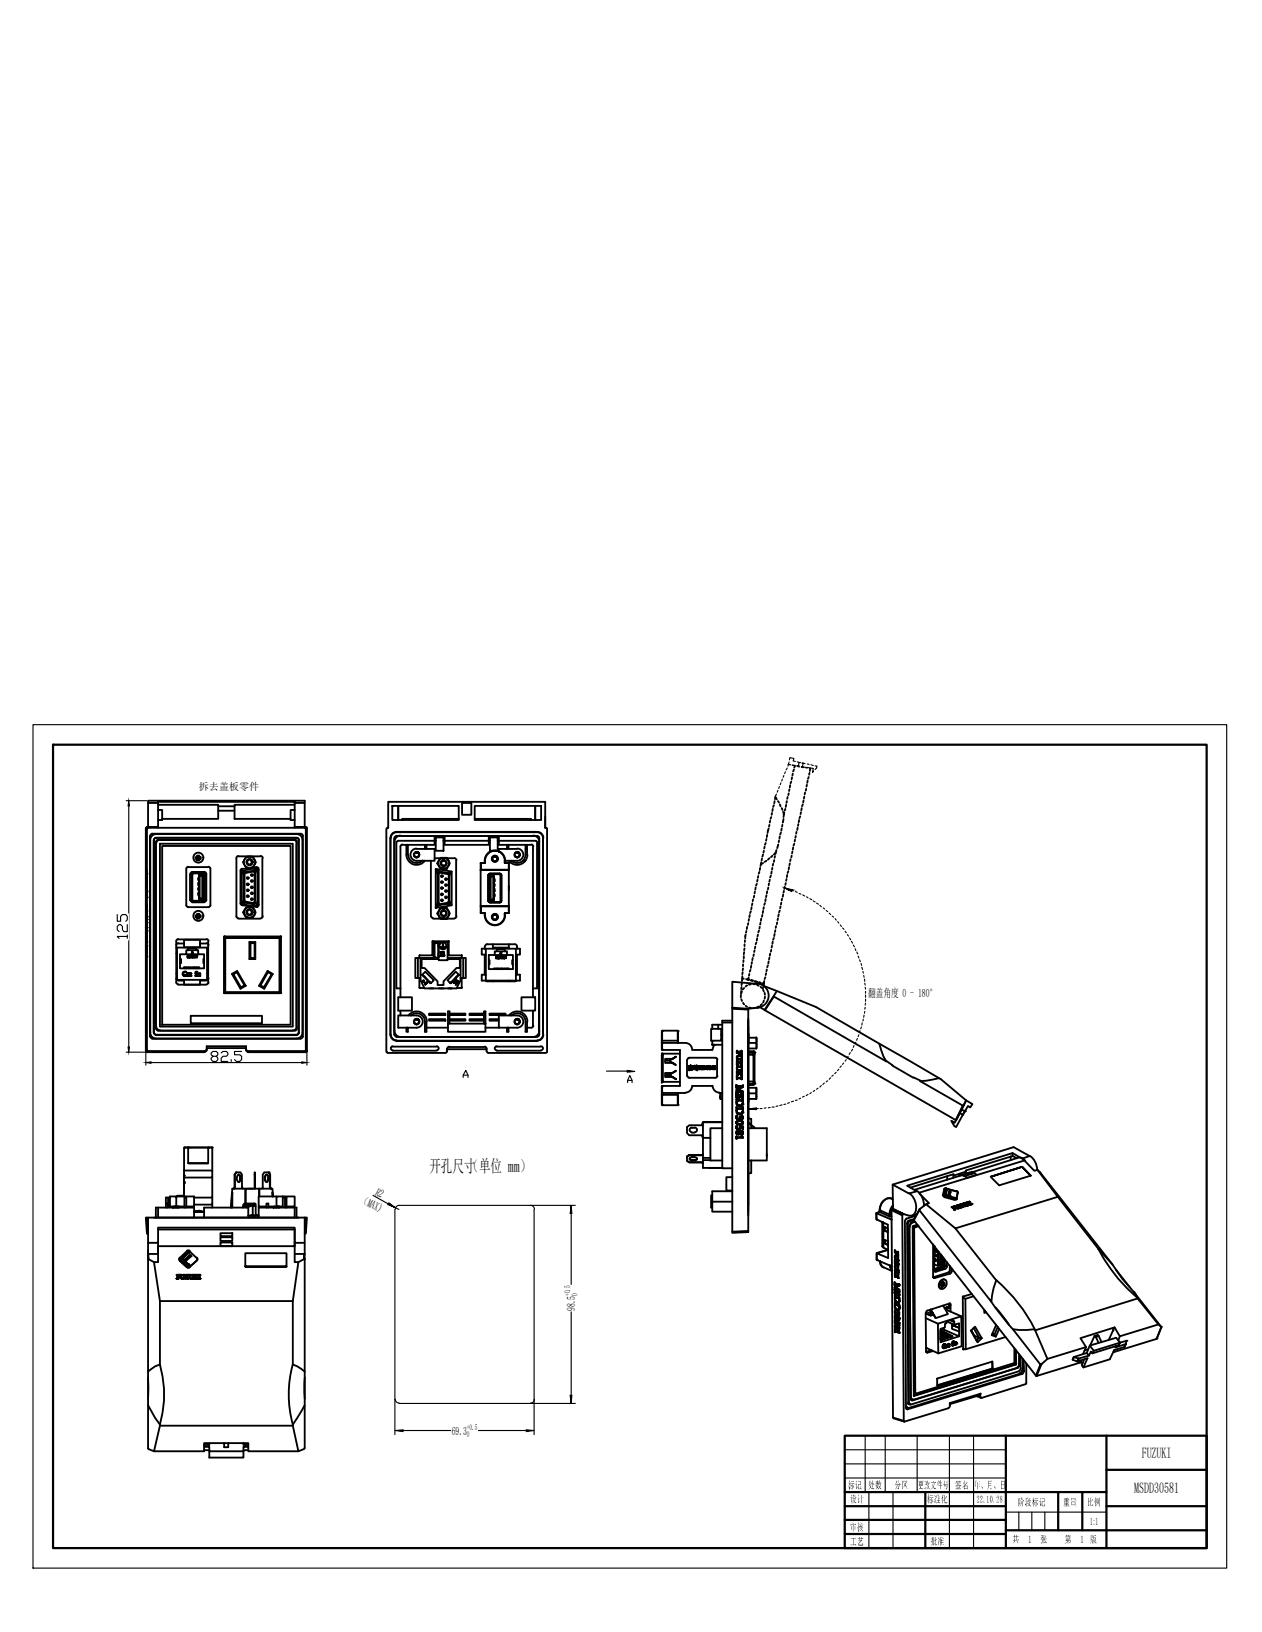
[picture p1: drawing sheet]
<svg xmlns="http://www.w3.org/2000/svg" width="216mm" height="279mm" viewBox="0 0 216 279" stroke-linecap="round" stroke-linejoin="round" font-family="sans-serif">
<defs><g id="words">
<g font-size="3">
<text x="73.5" y="200.6">开孔尺寸</text>
<text x="80" y="200.6">（单位 mm）</text>
</g>
<g font-size="2.6">
<text x="195.3" y="249.6">FUZUKI</text>
<text x="194" y="255.6">MSDD30581</text>
</g>
<g font-size="2">
<text x="148.5" y="170.7">翻盖角度 0 - 180°</text>
<text x="61.5" y="205.8" transform="rotate(27 61.5 205.8)">（MAX)</text>
<text x="64.1" y="204.5" transform="rotate(29 64.1 204.5)">R2</text>
<text x="98.4" y="224.5" transform="rotate(-90 98.4 224.5)">98.5</text>
<text x="77.3" y="245.6">69.3</text>
</g>
<g font-size="1.8">
<text x="186.5" y="261">1:1</text>
<text x="175.9" y="264.1">1</text>
<text x="184.8" y="264.1">1</text>
</g>
<g font-size="1.7">
<text x="34" y="135.2">拆去盖板零件</text>
<text x="145.1" y="254.9">标记</text>
<text x="145.4" y="257.2">设计</text>
<text x="148.5" y="254.8">处数</text>
<text x="153" y="254.8">分区</text>
<text x="157" y="254.8">更改文件号</text>
<text x="158.6" y="257.2">标准化</text>
<text x="163.4" y="254.9">签名</text>
<text x="166.7" y="254.8">年、月、日</text>
<text x="167.1" y="257.3">22.10.28</text>
<text x="174.1" y="257.8">阶段标记</text>
<text x="181.9" y="257.8">重量</text>
<text x="186" y="257.7">比例</text>
<text x="145.4" y="262.1">审核</text>
<text x="145.4" y="264.5">工艺</text>
<text x="159.2" y="264.5">批准</text>
<text x="173.2" y="264.1">共</text>
<text x="178" y="264.1">张</text>
<text x="182.1" y="264.1">第</text>
<text x="186.5" y="264.1">版</text>
</g>
<g font-size="1.4">
<text x="97.5" y="221.9" transform="rotate(-90 97.5 221.9)">+0.5</text>
<text x="98.8" y="221.9" transform="rotate(-90 98.8 221.9)">0</text>
<text x="79.9" y="244.8">+0.5</text>
<text x="79.9" y="246">0</text>
</g>
</g></defs>
<!-- layer: 0 -->
<g fill="none" stroke="#000" stroke-width=".32">
<path d="M25.3 137.5v4.1h-.2l.2 .1M27 137.8h10.3v2.4h-9.6M27 138.7h.7v1.7h-.7M27 137.5v4.1M37.3 138.8h2.8M37.3 138h2.8M50.4 137.8h-10.3v2.4h9.6M50.4 138.7h-.7v1.7h.7M50.4 137.5v4.1M52.1 137.5h-1.7v-.2h-23.4v.2h-1.7v-.4h26.8v4.5h.2l-.2 .1M67.1 138h11.4v2.4h-11.4zM68.1 138v2.4"/>
<path d="M79.1 137.5h1.5v2h-1.5zM81.2 138h11.4v2.4h-11.4zM91.6 138v2.4M93.3 139.8v1.9M131.9 139.9l-.1 .3M132.1 139.2l-.1 .3M132.2 138.5l-.1 .4M132.4 137.8l-.1 .4M132.5 137.1v.4M132.6 136.8v-.4l.3 .4M133.1 137.1l.2 .3M133.4 137.7l.1 .3"/>
<path d="M133.7 138.4l.2 .3M134 139l.1 .4M134.1 139.4l-.1 .5M134.2 139.1l-.1 .3M134.4 138.5l-.2 .3M134.5 137.8l-.1 .4M134.6 137.1l-.1 .4M134.7 136.4v.4M134.9 135.8v.3M135.1 135.1l-.1 .3M135.2 134.4l-.1 .4M135.4 133.8l-.2 .3"/>
<path d="M135.5 133.1l-.1 .3M135.6 132.4v.4M135.8 131.7l-.1 .4M135.9 131.2v.2M136.9 139.7l-.1 .4M137 139.1v.3M137.2 138.4l-.1 .3M137.3 137.7l-.1 .3M137.5 137l-.1 .4M137.6 136.4l-.1 .3M137.7 135.7v.3M137.9 135.1v.3"/>
<path d="M138 134.4v.3M138.2 133.7l-.1 .3M138.4 133l-.2 .3M138.5 132.3l-.1 .3M138.6 131.6l-.1 .4M24.9 141.8l.2 .1v37.9l-.2 .1zM25 149l.1 .6zM25 150.7l.1 .7zM25 152.4l.1 .4zM25 152.7v.7zM25 153.4l.1 .4zM25 154.8l.1 1.5z"/>
<path d="M25 156.4v.7zM25 157.1v1.4zM25 158.6v1.3zM25 157.5v.8zM25 158.9v.8zM25 149.8v.2M25 150.4h.1M25 149.5h.1M25 149.1h.1M25.1 149.6h.1M25 151.2v.2M25 151.6v.2"/>
<path d="M25 152.2v.1M25 152.6h.1M25 152.7v.6M25 153.6v.1M25 155v.1M25 155.9v.2M25 156.6l.1-.2-.1 .6M25 156.9v.2M25 157.3v.4M25 157.9v.6M25 158.2h.1M25 158.7v.4"/>
<path d="M25 159.3v.6M25 159.6h.1M25.1 149.7v.8zM25.1 151.5v.9zM25.1 153.4v.2zM25.1 157h.1M25.1 157.2v.2zM25.1 158.6v.2zM25.1 149.5l-.1 .1M25.1 150.7h-.1l.1 .6M25.1 151.7v.1M25.1 153.1v.1"/>
<path d="M25.1 156.1h.1M25.1 155.1v.8M25.1 156.8v.2M25.1 156.4v.1M25.1 157.3v.1M25.1 157.8v.5M25.1 158.7v.1M25.1 159.2v.5M25.2 141.6l-.2 .1M25.3 141.7l-.2 .2M25.6 143.1v34.4M25.7 143.8v33"/>
<path d="M26.3 143.8v33M26.7 144.1v32M26.7 143.4h24M26.7 142.8h24M26.7 143.4l-.3 .2-.1 .2M26.7 142.8a.98 .98 0 0 0-1 1M27 141.6v.1h23.4M27 141.6h-1.7v.1h1.7M27 143.8h23.4M27.1 143.7l-.3 .2-.1 .2M27.4 144.4h22.7v31.4h-22.7zM27.4 143.7a.67 .67 0 0 0-.7 .7"/>
<path d="M27.7 144.8h22v30.6h-22zM31.9 155l.3 .3h3.4l.3-.2 .1-.1M32.2 148.4h3.4M32.2 148.4l-.3 .2v.1v6.3M32.5 149.7v4.4M32.6 154.1v.1l.3 .2M32.8 149.7v4.4M32.9 154.2h2zM32.9 149.5h2zM32.9 149.5v4.7zM32.9 154.5h2M32.9 149.3h2"/>
<path d="M32.9 149.3l-.3 .1v.2M33.1 154.3h-.2l-.1-.2v-4.4l.1-.2 .2-.1 1.8 .1 .1 4.6-.1 .2h-.1M33.1 154.2v.2h1.7v-.2M33.1 154.4h1.7M33.1 149.4h1.7M33.5 156.7h.2v-.3h.4v.3h.2v.3h-.2v.3h-.4v-.3h-.2zM33.5 146.7h.2v-.2h.4v.2h.2v.4h-.2v.2h-.4v-.2h-.2zM33.7 156.7h.4v.3h-.4zM33.7 146.7h.4v.4h-.4zM34 149.8l.2 .2v3.8l-.2 .1zM34 152.9h-.1v.4h.1M34 152.1h-.1v.3h.1"/>
<path d="M34 150.4h-.1v.3h.1M34 151.2h-.1v.4h.1M34 149.8h.7M34.2 153.8h.4l.1 .1h-.7M34.2 150h.4M34.6 153.8v-3.8l.1-.2v4.1M34.9 149.5v4.7zM34.9 149.3l.4 .1v.2M35 149.7v4.4M35.3 154.1v.1l-.4 .2M35.3 149.7v4.4M35.6 148.4l.3 .2 .1 .1v6.3"/>
<path d="M40.8 157.3h3.8M40.8 146.6h3.8M40.8 146.5l-.3 .2-.1 .2v10l.1 .1 .3 .2M41.5 148.7l-.4 .4M41.6 154.2l-.3 .6 .6-.3M41.6 154.2l.3 .3M41.6 149.7h.2v4.5h-.2M41.6 149.7v4.5M41.8 147.2v.8M41.8 154.2l.2 .2M41.9 155.8v.8M41.9 149.3l-.6-.2 .3 .6"/>
<path d="M41.9 154.5l.1-.1 1.4 .2-.1 .2M41.9 154.5l1.4 .3M41.9 148.2l.7 .4M41.9 149.3l-.3 .3M41.9 156.7l.7 .4M42 149.5l-.2 .1M42.2 155.3h1l.4 .5 .1 .4-.5 .9h-1l-.3-.3-.3-.6zM42.2 146.7h1l.5 .9-.5 1h-1l-.4-.6-.2-.4zM42.6 146.6l-.7 .4M42.6 155.2l-.7 .4M42.8 155.2l.7 .4M42.8 146.6l.7 .4"/>
<path d="M43 147.4v.5M43 155.9v.6M43 148.6l-1.5 .2M43.2 148.5h.8l.3 .3M43.3 149.1l.8-.5-.4 .8M43.3 149.1l.1 .1-1.4 .3-.1-.2M43.3 149.1l-1.4 .2M43.3 149l.3 .1 .1 .3M43.4 149.2l.2 .2M43.5 156.7l-.7 .4M43.5 148.2l-.7 .4M43.5 155.8v.8"/>
<path d="M43.6 154.4l-.2 .1M43.6 147.2v.8M43.7 154.4l.4 .8v-6.6l-2.8 .5v5.7l2.7 .4-.7-.4M43.7 149.4h-.1v5h.1M43.7 149.4v5M43.7 154.4l-.1 .3h-.3M44.3 148.8v6.1l-.2 .3h-.2l-2.4-.2-.3-.2-.1-5.7M44.6 146.5l.3 .2 .1 .2M44.9 146.9v10M45 156.9l-.1 .1-.3 .2M50.1 143.7a.67 .67 0 0 1 .7 .7M50.4 141.6h1.7v.1h-1.7z"/>
<path d="M50.4 143.7l.3 .2 .1 .2M50.7 144.1v32M50.8 143.4l.3 .2v.2M50.8 142.8a.98 .98 0 0 1 .9 1M51.1 143.8v33M51.4 142.7h-25.3l-.3 .2-.1 .2M51.5 142.7l.3 .2v.2M51.7 143.8v33M51.8 143.1v34.3v.2l-.3 .2M52.2 141.7l.2 .2M52.3 141.9l.2-.1v38.1l-.2-.1zM52.3 141.6l.2 .1"/>
<path d="M66.1 141.9v38.2M66.3 141.7h.1v-4.4h26.9v4.4M66.3 141.7l-.1 .2M66.8 143.5v33.7M67.4 143.5v33.7M67.5 144.1v32.4M68.1 143.9h6.4M68.2 143.9l-.3 .2-.1 .2v24.9h.7M68.5 143.1a1.05 1.05 0 0 0-1 1M68.8 144.6h.7v1.8M68.8 140.2v.2v-.2h9.7M68.9 144.6l-.3 .1-.1 .2v25.8"/>
<path d="M69.5 146.3a1.75 1.75 0 0 0 1.2 1.7 1.75 1.75 0 0 0 2-.6M69.5 144.6h3.2M69.8 144.6v1.8M69.8 146.3a1.43 1.43 0 0 0 .9 1.3 1.43 1.43 0 0 0 1.6-.3M70.8 146.5l.5 .3M71 146l.3-.1 .3 .2M71.3 145.9l.3 .2M71.3 145.3a1.05 1.05 0 0 0-1.1 1 1.05 1.05 0 0 0 1 1.1h3.2v-2.1h-3.2M71.3 145.9l-.3 .1M71.4 145.8l-.1 .1M71.6 146.1l.1 .2M71.7 146.4l-.1 .3-.4 .1"/>
<path d="M72.3 147.4h.3M72.7 144.6h.3v.7M72.7 144.6v.7M73 144.6h1.4v-1.4h1.7v1.4h7.5v-1.4h1.7v1.4h1.4v.7M73.7 147.4v9.5M73.8 156.9v.1l.3 .2M74.1 157.3h1.2M74.4 146.9h.9M74.5 148.8l2.8 .4v5.8l-2.8 .4zM74.5 143.4h1.4v2.3h-1.4zM74.9 154.6l-.4 .8 .7-.5M74.9 154.6l.1 .2 .3 .1"/>
<path d="M74.9 149.6h.1v5h-.1M74.9 149.6v5M75 147.4l-.2 .4 .6 1h.4M75 154.6l.2 .1M75 156.8l.4 .5h.4M75.1 147.4v.8M75.1 156v.7M75.2 147.3l.6-.4v.5M75.2 148.3l.6 .4M75.2 155.8l.6-.4v.6M75.2 156.9l.6 .4M75.2 149.4l-.2 .2"/>
<path d="M75.2 149.2l-.7-.4 .4 .8M75.2 149.2v.2l1.4 .3v-.2M75.2 149.2l1.4 .3M75.3 149.2l-.3 .1-.1 .3M75.8 148.3v.5M75.8 156.9v.4M75.8 148.2v.1M75.8 156.8v.1M75.8 147.2a.54 .54 0 0 0-.4 .6 .54 .54 0 0 0 .4 .5M75.8 155.8a.54 .54 0 0 0-.4 .6 .54 .54 0 0 0 .4 .5M75.8 147.4a.41 .41 0 0 0-.3 .4 .41 .41 0 0 0 .3 .4M75.8 147.4h.2"/>
<path d="M75.9 143.9h7.9M75.9 147.4h.1M75.9 155.9h.1M75.9 146.9h.5l.2 .3M75.9 146.9h-.5l-.4 .5M75.9 155.4h.5l.6 1-.6 .9h-.6M75.9 155.4h-.5l-.6 1 .2 .4M75.9 146.9v.5M75.9 148.2v.6M75.9 155.4v.6M75.9 156.8v.5M76 147.4a.41 .41 0 0 1 .3 .5 .41 .41 0 0 1-.5 .3"/>
<path d="M76 146.9l.7 .4M76 155.4l.7 .4M76 147.2a.54 .54 0 0 1 .4 .6 .54 .54 0 0 1-.4 .5M76 155.8a.54 .54 0 0 1 .4 .6 .54 .54 0 0 1-.4 .5M76.5 157.3h1.2M76.5 146.9h1.2M76.6 149.6l.2 .2M76.6 148.3l-.2 .5h-.6M76.6 147.2l.4 .6-.4 .5M76.6 149.5l.7-.3-.4 .6M76.6 154.7v-.2l-1.4 .3v.1M76.6 154.7l-1.4 .2"/>
<path d="M76.7 148.3l-.7 .4M76.7 156.9l-.7 .4M76.7 149.4l.3 .4M76.7 147.4v.8M76.7 156v.7M76.8 154.3l-.2 .2M76.9 154.4l.4 .6-.7-.3M76.9 149.8h-.1v4.6h.1M76.9 149.8v4.6M77 154.3l-.3 .4M77.7 146.9l.2 .1 .2 .3M78 147.3v9.6"/>
<path d="M78.1 156.9v.1l-.4 .2M81.2 140.2h9.7v.2M82.2 156.3h.7l.1 .4v-.4h-.7v-1.1h4.8v1.1h-.7M82.3 155.2l-.1-.1 .1 1.2M82.3 148.9l-.1 .1h4.9M82.9 156.7a1.75 1.75 0 0 0 1.8 1.7 1.75 1.75 0 0 0 1.7-1.7M82.9 147.3a1.75 1.75 0 0 1 1.8-1.7 1.75 1.75 0 0 1 1.7 1.7M82.9 156.3h.1M83 156.7a1.68 1.68 0 0 0 1.7 1.7 1.68 1.68 0 0 0 1.7-1.7M83 147.8h-.8v7.3h4.9v1.2h-.7M83 147.3a1.68 1.68 0 0 1 1.7-1.6 1.68 1.68 0 0 1 1.7 1.6M83.6 149.8v4.5"/>
<path d="M83.6 154.3l.2 .2h1.7v-.1h.2h-2h2v-.1M83.7 149.7v4.7zM83.7 149.7h2zM83.7 149.8h-.2v4.5h.2M83.8 143.4h1.3v2.3h-1.3zM83.8 149.6h1.7M83.8 154.5h1.7M83.8 150h.7M83.9 154v-3.9l-.1-.1v4.1M83.9 150.1h.5M84.4 154h-.5l-.1 .1h.7M84.4 156.7l.3-.1 .3 .1a.34 .34 0 0 0-.6 0"/>
<path d="M84.4 146.7l.3-.1 .3 .2a.34 .34 0 0 0-.6-.1M84.5 150v4.1l-.1-.1v-3.9zM84.5 153.1h.1v.3h-.1M84.5 152.2h.1v.4h-.1M84.5 150.5h.1v.4h-.1M84.5 151.4h.1v.3h-.1M84.6 156.5a.47 .47 0 0 0-.4 .5 .47 .47 0 0 0 .4 .4 .47 .47 0 0 0 .5-.4M84.6 146.5a.47 .47 0 0 0-.4 .5 .47 .47 0 0 0 .4 .5 .47 .47 0 0 0 .5-.4M84.7 156.5l.3 .1M84.7 146.5l.3 .1M85 156.7l.1 .3M85 146.8l.1 .2"/>
<path d="M85.1 143.9h6.5M85.5 149.7h.2v.1M85.5 149.7v-.2h-1.7l-.2 .3M85.7 149.7v4.7zM85.7 149.8h.1M85.8 149.8v4.5h-.1M85.8 149.8v4.5M86.4 156.3v.4zM86.4 147.4v.4h.7v1.1h-4.8v-1.1h.7v-.4l-.1 .4M86.4 147.4v.4h.7v7.4M86.4 147.4h2M86.7 144.6h4.2"/>
<path d="M87 144.6v.7M87.1 151.6v.8M87.1 151.7v.2M87.1 147.4a1.75 1.75 0 0 0 2.8 0M88.1 146.5l.4 .3M88.2 146l.3-.1 .3 .2M88.2 146a.34 .34 0 0 1 .6 .1M88.4 145.3h-3.1v.5M88.5 145.3a1.05 1.05 0 0 1 1 1 1.05 1.05 0 0 1-1 1.1M88.6 145.8l-.1 .1M88.8 146.1l.1 .2M88.9 146.4l-.2 .3-.3 .1"/>
<path d="M89.5 147.4h.3M89.9 144.6v1.8M89.9 146.3a1.43 1.43 0 0 1-.9 1.3 1.43 1.43 0 0 1-1.5-.3M89.9 145.3h.3M90.2 144.6v1.8M90.2 146.3l-.1 .6-.2 .5M90.9 144.6l.3 .1v.2M91.2 145v25.7M91.2 143.1a1.05 1.05 0 0 1 1.1 1M91.6 143.9l.2 .1 .1 .3M91.9 142.4h-24.1a1.05 1.05 0 0 0-1 1.1M91.9 142.5h-24.1a.98 .98 0 0 0-.9 1"/>
<path d="M91.9 143.1h-24.1l-.3 .2v.2M91.9 144.3v24.9h-.7M91.9 142.4a1.05 1.05 0 0 1 1.1 1.1M91.9 142.5a.98 .98 0 0 1 1 1M91.9 143.1l.3 .2 .1 .2M92.2 144.1v32.4M92.3 143.5v33.7M92.9 143.5v33.7M93.3 141.7h.1M93.4 141.7l.2 .2M93.6 141.9v38.1l-.2 .2M127.7 159.4l-.1 .3"/>
<path d="M127.8 158.7v.4M128 158l-.1 .4M128.1 157.3v.4M128.3 156.6l-.1 .4M128.5 156l-.2 .3M128.6 155.3l-.1 .4M128.7 154.7l-.1 .3M128.8 154v.3M129 153.3v.4M129.2 152.6l-.1 .4M129.3 151.9l-.1 .4M129.5 151.3l-.2 .3"/>
<path d="M129.6 150.6l-.1 .3M129.7 150v.3M129.9 159.3l-.2 .3M129.9 149.3l-.1 .3M130 158.7l-.1 .3M130 148.6v.4M130.1 158l-.1 .3M130.2 148l-.1 .3M130.2 147.6v.4M130.2 157.3v.4M130.4 147l-.1 .3M130.4 156.6v.4"/>
<path d="M130.5 146.3l-.1 .4M130.5 155.9v.4M130.5 147.8l-.3 .2M130.7 145.7l-.1 .3M130.7 155.3l-.1 .3M130.8 145l-.1 .3M130.9 154.6l-.2 .3M131 144.3l-.1 .3M131 153.9l-.1 .4M131.1 143.6v.3M131.1 153.3v.3M131.1 147.4l-.3 .2"/>
<path d="M131.2 142.9v.4M131.2 152.6v.4M131.4 151.9v.4M131.5 141.8l-.2 .8M131.6 151.2l-.1 .4M131.6 141.2v.3M131.6 146.9l-.2 .3M131.7 150.6l-.1 .3M131.8 140.5l-.1 .3M131.9 149.9l-.1 .3M132 149.2l-.1 .4M132.1 146.5l-.2 .2"/>
<path d="M132.1 148.6v.3M132.3 147.9l-.1 .3M132.5 147.2l-.1 .4M132.5 159.9v.4M132.6 146.5l-.1 .4M132.6 159.2v.4M132.7 146l-.1 .2M132.7 146l-.3 .3M132.8 158.5l-.1 .4M132.8 145.5l-.1 .5M133 157.9l-.1 .3M133.1 157.2l-.1 .3"/>
<path d="M133.2 144.6l-.2 .6M133.2 156.5v.4M133.3 143.9l-.1 .3M133.4 155.9l-.1 .3M133.4 143.2l-.1 .4M133.5 155.2v.3M133.6 142.5l-.1 .4M133.7 154.5l-.1 .4M133.7 141.8v.4M133.8 153.8l-.1 .4M133.9 141.2l-.1 .3M134 153.1l-.1 .4"/>
<path d="M134 140.2l-.1 .6M134.1 152.5l-.1 .3M134.2 151.8v.4M134.4 151.2v.3M134.5 150.5v.3M134.7 149.8l-.1 .4M134.9 149.1l-.2 .4M135 148.4l-.1 .4M135.1 147.8v.3M135.2 147.1v.3M135.4 146.5v.3M135.6 145.8l-.1 .3"/>
<path d="M135.7 145.1l-.1 .4M135.9 144.4l-.1 .4M136 143.7l-.1 .4M136.1 143.1v.3M136.3 142.4l-.1 .3M136.5 141.7l-.1 .4M136.6 141.1l-.1 .3M136.7 140.4l-.1 .4M25 179.9l.2 .2M25 160.1v.7zM25 160.9l.1 .7zM25 161.8v.6z"/>
<path d="M25 162.9h.1M25 162.6v.2zM25 162.7v.6zM25 163.6l.1 .2v-.3l-.1 .5zM25 161l.1 .5zM25 162.8l.1-.1v.5zM25 162.9v.3zM25 162.7v.2zM25 161.8v.6M25 161.8v.2M25 162.2v.2M25 161.9l.1 .5"/>
<path d="M25 163.8v.1M25 160.9v.2M25 161.4v.2M25 161l.1 .1M25.1 161h.1M25.1 161.5h.1M25 160.4v.2M25 160.1v.2M25 160.5v.3M25 160.5l.1 .1M25.1 160.5h.1M25 160.6h.1"/>
<path d="M25 162.6v.1M25 162.9v.3M25.1 163.2h.1M25.1 162.7h.1M25.1 162.1v.3zM25.1 161.3l-.1 .2M25.1 160.1v.4M25.1 163.2l-.1-.1v.2M25.1 162.7l-.1 .2M25.1 162.7v.2M25.1 163.1v.1M25.1 163.6v.2"/>
<path d="M25.1 179.8l.2 .1M25.3 179.9h9.7v.2h-9.9zM25.7 177.4l.1 .2 .3 .2M25.7 176.8a.98 .98 0 0 0 1 1M26 177.8h25.4M26.3 176.8l.1 .2 .3 .2M26.7 177.2h24M26.7 177.8h24M26.7 176.1l.1 .2 .3 .2M26.7 175.7a.67 .67 0 0 0 .7 .7M30.2 168.2v.1l.3 .2M30.2 167.5v.1l.3 .2"/>
<path d="M30.2 162.2h.1M30.2 161.1v7.1M30.2 166.7h.1M30.2 163.2h.1M30.2 167.8h.1M30.3 162.2h5.1v5.6h-5.1zM30.5 160.8h4.8M30.5 168.6h4.8M30.5 167.9h1M30.5 161.5h1M30.5 160.8l-.3 .1v.2M30.5 161.5l-.3 .1v.2"/>
<path d="M30.8 163.4h1.1v-.7h.3v-.3h1.4v.3h.3v.7h1v2.4h-4.1zM30.8 164.2h.2v.7h-.2M31.3 166.5l.2-.1h.4v.1a.32 .32 0 0 0-.5 0 .32 .32 0 0 0 0 .5 .32 .32 0 0 0 .5 0v-.1a.34 .34 0 0 1-.5 .2 .34 .34 0 0 1-.2-.4zM31.5 162.2h2.7v-1.3h-2.7v1.3M31.5 165.8v-.2h.2v.2M31.5 167.8v.8h2.7v-.8M31.9 165.8v-.2h.1v.2M31.9 163.4h2M32 166.7h.3l.1 .4h-.1v-.1l-.3 .1v-.2l.3-.1v-.1h-.2v.1zM32.1 166.9h.2l-.1 .2h-.1zM32.1 163.6v.3zM32.1 163.8l.2-.2-.2 .2 .3 .1z"/>
<path d="M32.2 165.8v-.2h.2v.2M32.2 162.7h1.4M32.4 163.6h.1v.3h-.1zM32.4 166.7l.2-.2v.2h.2h-.2v.4h.2a.14 .14 0 0 1-.2 0 .14 .14 0 0 1-.1-.2zM32.5 163.6l.3 .3v-.3v.3l-.2-.2v.2h-.1zM32.5 165.8v-.2h.2v.2M32.6 173.9h12.2v1.3h-12.2zM32.8 163l.1-.1-.1 .2 .1 .1v-.1v.1h-.1zM32.9 163.6h.2h-.2v.2h.2l-.1 .1h-.1v-.1l.2 .1zM32.9 165.8v-.2h.2v.2M33.1 163.6h.1v.3h.1l.1-.3v.3h-.2zM33.2 165.8v-.2h.2v.2"/>
<path d="M33.5 166.4h.3h-.3v.3a.22 .22 0 0 1 .3 0 .22 .22 0 0 1-.1 .3 .22 .22 0 0 1-.3 0 .18 .18 0 0 0 .2 0 .18 .18 0 0 0 .1-.2 .18 .18 0 0 0-.2-.1zM33.5 163.6l.2 .3-.1-.3h.2l-.1 .3-.2-.2v.2zM33.6 165.8v-.2h.1v.2M33.9 165.8v-.2h.2v.2M34 166.7a.14 .14 0 0 1 .2-.1 .14 .14 0 0 1 .1 .2h-.3l.1 .3 .2-.1a.23 .23 0 0 1-.4 0 .23 .23 0 0 1 .1-.3zM34 166.7h.2h-.2zM34.2 167.9h1.1M34.2 161.5h1.1M34.2 161v1.1M34.2 162.2h.1M34.9 164.2h-.1v.7h.1M35.3 160.8l.3 .1 .1 .2"/>
<path d="M35.3 161.5l.3 .1 .1 .2M35.4 179.8v-.7h6.7v.7M35.4 179.7l-.2 .3-.2 .1M35.4 179.6l-.2 .3h-.2M35.4 179.4h6.7M35.4 162.2h.2M35.4 167.8h.2M35.4 166.7h.2M35.4 163.2h.2M35.6 161.1v7.1M35.7 168.2l-.1 .1-.3 .2M35.7 167.5l-.1 .1-.3 .2"/>
<path d="M38.3 160.5h9.7l-.2 .1h-9.3zM38.3 169.9l.1 .1M38.3 160.4v9.6M38.4 160.3h9.6M38.4 160.3l-.1 .1M38.5 160.6v9.2M39.7 166.7l.2 .1M39.9 166.8l.6-.4 1.3 2.3-.6 .3zM40.6 166.2l-.1 .2M41.2 169l-.1 .3M41.2 169h.1M41.8 168.7l.2 .1-1.4-2.6-.9 .5 1.4 2.6 .9-.5"/>
<path d="M42.1 179.7l.2 .3 .1 .1M42.1 179.6l.2 .3h.1M42.4 179.9h9.8l.1 .2h-9.9zM42.7 161.3v2.9M42.9 164v-2.5h.7v2.5h-.7l-.2 .2h1l-.1-.2M43.6 161.5l.1-.2v2.9M43.7 161.3h-1l.2 .2M45.1 169h.1M45.8 166.2l-1.5 2.6M45.8 166.4v-.2l.9 .5M46.5 166.8l-1.4 2.2-.5-.3M46.5 166.8l-.7-.4-1.2 2.3-.3 .1 .9 .5-.1-.3"/>
<path d="M46.5 166.8l.2-.1-1.5 2.6M47.8 160.6v9.2l.2 .2M47.8 169.8h-9.3l-.1 .2h9.6M48 160.5v9.5M48 160.3l.1 .1M48.1 160.4v9.6M48.1 169.9l-.1 .1M50.8 176.1l-.1 .2-.3 .2h-23.4M50.8 175.7a.67 .67 0 0 1-.7 .7M51.1 176.8v.2l-.3 .2M51.7 176.8a.98 .98 0 0 1-.9 1M52.4 179.8l-.2 .1"/>
<path d="M52.5 179.9l-.2 .2M66.8 177.1a1.05 1.05 0 0 0 1 1.1h24.1M66.9 177.1a.98 .98 0 0 0 .9 1M67.2 179.2h7.5M67.2 179.9h7.5M67.2 179.1a.35 .35 0 0 0-.3 .4 .35 .35 0 0 0 .3 .3M67.5 176.5a1.05 1.05 0 0 0 1 1M67.5 177.1v.2l.3 .2M67.8 178.2h24.1M67.8 177.5h24.1M68.1 173.8h3.1a1.05 1.05 0 0 1 1.1 1.1 1.05 1.05 0 0 1-1 1h-3.2zM68.1 170.7h2.4v2.3h-2.4z"/>
<path d="M68.5 173v.8M69.5 175.9h.3v.7h-.3zM69.9 173.8a1.75 1.75 0 0 1 1.9-.6 1.75 1.75 0 0 1 1.2 1.7M70.3 173.9a1.43 1.43 0 0 1 1.5-.3 1.43 1.43 0 0 1 .9 1.3M70.8 175.1l.5 .3M71 174.6l.3-.1 .3 .1M71.3 174.5l.3 .1M71.3 174.4l-.3 .1M71.4 174.4h-.1M71.5 164v3.4M71.6 174.6l.1 .3M71.7 174.9l-.2 .4-.3 .1"/>
<path d="M71.7 167.4v1.7h.1M71.7 163.6v.4M71.8 169.1h.8M71.8 163.5l-.1 .1M71.9 164v3.4M72.1 164.2h2.9v.2h1.6v-.2h2.1v1.5h-.6l-2.2 2.3v.6h-1v-.6l-2.3-2.3h-.5zM72.3 166.9l.5-.5 1.4 1.4-.5 .5h-.1h.1M72.3 166.9h-.1l.1 .1M72.3 168l.2-.2-.1 .1 .5 .5 .2-.1v-.3l.1 .2-.4 .4v-.1zM72.3 167l1.3 1.3M72.3 167l1.4 1.2M72.3 166.9l.1 .1"/>
<path d="M72.6 167.2h.1M72.7 174.9v1.7h.3v-1.7M73 175.9h3.6M73.3 167.9v.1M73.4 169.2h.8M73.4 174.5h2.8v.2h-2.8zM73.4 173.5h2.8v.3h-2.8zM73.5 168.2h.1M74 161.1h2.7M74.1 161.1l-.1 .1v2.4h-2.2M74.2 161.3h2.3M74.3 161.2l-.1 .1v2.7h-3.2v3.4h.9v.4l.7 1.4h5.5l.7-1.4v-.4"/>
<path d="M74.7 179.1a.35 .35 0 0 1 .3 .4 .35 .35 0 0 1-.3 .3M75 161.8v-.3v.3M75 161.8v.4zM75 162.2v1.4M75 161.5h.1M75 163.2v.7M75 163.6h.1M75 169.2h.9M75 161.5h-.6v2.4h.6M75 162.2v1M75 163.6v.3M75.3 163h.6v.1v-.1h-.3v.3h.3v-.1v.3l-.1-.2h-.2v.4h.3l.1-.2a.22 .22 0 0 1-.1 .2 .22 .22 0 0 1-.3 0h-.3h.1v-.7z"/>
<path d="M75.4 162.2h.8M75.5 162.2h.6M75.5 162.3h.6M75.6 162.4h.3M75.7 161.5v.6h-.3M75.8 161.6v.5h.4M76.4 179.6h6.8M76.4 179.6v.3M76.5 179.9v.2l-.3 .2M76.5 161.2l.1 .1M76.6 161.3v2.7h2.2M76.6 169.2h.7"/>
<path d="M76.6 175.2h6.5v1.4h-6.5zM76.6 175.2v-2h.3v2M76.7 161.1l.1 .1M76.8 161.2v2.4h2.1M76.8 179.2h6.1M76.9 179.2l-.3 .2-.1 .1M76.9 174.5h2.7v.2h-2.7M76.9 173.5h2.7v.3h-2.7M77.1 168.2h.1M77.4 167.9l.1 .1M77.5 168.1h.1l.4-.4v-.1h.1l-.1 .9 .4-.4v-.2l.1 .2-.5 .5v-.8l-.4 .3 .1 .2zM78.1 167.2h.1"/>
<path d="M78.2 169.1h.7M78.4 167l-1.4 1.3h.1M78.4 167l-1.3 1.2M78.4 166.9v.1M78.5 166.9l-.5-.5-1.4 1.4 .4 .5M78.5 166.9l-.1 .1M78.8 167.4h.9v-3.4h-.5v3.4M79 163.5l.1 .1M79 163.6v.4M79 167.4v1.7M79.1 169.1h-.1M79.2 164h-.4v3.4"/>
<path d="M82.8 175.2v-2h.3v2M82.8 174.5h-2.5v.2h2.5M82.8 173.5h-2.5v.3h2.5M82.9 179.2l.3 .2 .1 .7 .3 .2h9.8M82.9 162v.4M82.9 163.4v3.5M83.1 175.9h2.2M83.1 167.9l.2 .1M83.1 166.9h-.7v1h6.6v-1h-.7M83.1 163.4h-.7v-1h6.6v1h-.7M83.1 162.4v5.5M83.3 168h4.8"/>
<path d="M83.3 161.7h4.8M83.3 161.7l-.3 .1v.2M83.6 164.4h.1v.7h-.1M83.6 163.5h1v-.6h2.1v.6h1v2.4h-4.1zM83.7 173.5h2.8v.3h-2.8zM84.3 161.7v.7M84.3 162.2h2.8M84.3 167.9v.1M84.5 165.9v-.1h.1v.1M84.6 163.5h2.1M84.8 163.8h.2v.3h-.2zM84.8 165.9v-.1h.2v.1"/>
<path d="M85 163.9l.1-.1-.1 .1 .2 .2zM85 179.2h7.5M85 179.9h7.5M85 179.1a.35 .35 0 0 0-.4 .4 .35 .35 0 0 0 .4 .3M85 162.9v-.4h1.4v.4M85.1 165.9v-.1h.2v.1M85.2 163.8h.1zM85.3 163.8v.3h-.1zM85.3 174.5h-1.6v.2h1.6M85.3 163.8l.4 .2v-.2v.3l-.3-.3v.2zM85.3 164.1h.2zM85.5 165.9v-.1h.2v.1"/>
<path d="M85.7 163.1v.3v-.2h.1l-.1 .2a.16 .16 0 0 1-.1-.2 .16 .16 0 0 1 .2-.1zM85.8 163.8l.1 .3h-.2h.1l-.1-.3h.2zM85.8 165.9v-.1h.2v.1M85.9 163.8h.1v.3h.2v-.3v.2l-.2 .1zM86.2 163.8l.3 .2v-.2h.1l-.1 .3-.2-.3v.2zM86.2 165.9v-.1h.2v.1M86.3 164l-.1 .1h.2zM86.5 165.9v-.1h.2v.1M86.7 175.9h.3v.7h-.3zM86.9 165.9v-.1h.2v.1M87.1 161.7v.7M87.1 167.9v.1"/>
<path d="M87.1 173.8a1.75 1.75 0 0 1 1.9-.6 1.75 1.75 0 0 1 1.2 1.7M87.5 173.9a1.43 1.43 0 0 1 1.5-.3 1.43 1.43 0 0 1 .9 1.3M87.7 164.4h-.1v.7h.1M88.1 175.1l.4 .3M88.1 161.7h.2l.1 .3M88.2 174.6l.3-.1 .3 .1M88.3 162.4v5.5M88.4 167.9l-.3 .1M88.4 173.8h-3.1v2.1h3.1M88.4 162v.4M88.4 163.4v3.5M88.5 174.5l.3 .1"/>
<path d="M88.5 173.8a1.05 1.05 0 0 1 1 1.1 1.05 1.05 0 0 1-1 1M88.6 174.4l-.4 .1M88.8 174.6l.1 .3M88.9 174.9l-.2 .4-.3 .1M89.2 170.7h2.4v2.3h-2.4zM89.9 174.9v1.7h.3v-1.7M90.2 175.9h.7M91.2 173v2.6M91.2 175.6l-.1 .3h-.2M92.3 176.5a1.05 1.05 0 0 1-1.1 1M92.3 177.1l-.2 .3-.2 .1M92.5 179.1a.35 .35 0 0 1 .4 .4 .35 .35 0 0 1-.4 .3"/>
<path d="M92.9 177.1a.98 .98 0 0 1-1 1M93 177.1a1.05 1.05 0 0 1-1.1 1.1M113.2 178.2l.1-1.7h2.6l.1 1.7M113.2 176.5v3.2M113.3 178.5h3.9a1.17 1.17 0 0 1 1.2 1.2M113.3 178.5v-.3h2.6v.3M113.3 178.5v1.3h3v6.1h-3v1.2M116 176.5v2M118.4 179.8h3.4M122.2 178.9h-.4h1.8M122.3 178.9l-.4 .8M122.9 175.4v.7h.5v1.1"/>
<path d="M122.9 176.1h-1.2v2.1h.1M123.6 177.2h-.2v1h-1.6v.7M123.6 175.4h-1.8v.7M123.6 175.1h1.7M125.3 174.7h-1.7v25.3h1.7M125.3 172.5l2.7 .2 1.6-.2M125.3 172.5v.2l2.7 .1M125.3 172.7v38.2M126 179.9l.1 .1h.8v-.1v.4a.16 .16 0 0 1 0 .2 .16 .16 0 0 1-.2 0h.2v-.4h-.4v.4h.1h-.2h.1v-.4h-.4l-.1 .2zM126.1 179.9l.1 .1M126.7 170.4v.3M126.8 171.1l.1 .3"/>
<path d="M126.8 169.7v.5M126.9 179.9v.6M126.9 169l-.1 .3M126.9 169.7l-.1 .3M126.9 168.3v.3M127 167.5l-.1 .4M127 167.1v.4M127 167.5l.2 .1M127.1 166.4l-.1 .4M127.1 171.7l.2 .2M127.1 165.1v.3M127.1 165.8v.3"/>
<path d="M127.2 164.4v.3M127.2 163.7v.4M127.3 169.1l-.2 .3M127.3 163l-.1 .4M127.4 161.7v.3M127.4 162.4l-.1 .3M127.4 161v.3M127.6 172.2l.2 .2M127.6 160l-.1 .6M127.6 167.6l.5 .2M127.8 168.7l-.2 .2M128 174.4v33.7"/>
<path d="M128 174.7v32.7M128 177h.1l-.1 1.7M128 167.6l-.1 .1M128 172.7v38M128 167.6l.2 .1M128.1 177.7h1.3v1.8h-1.4M128.1 178.5h1.2M128.1 167.4l-.1 .2M128.1 172.5l.4 .1M128.2 166.7l-.1 .4M128.4 166l-.1 .4M128.5 168.5l-.4 .1"/>
<path d="M128.5 167.9h.3M128.5 165.3v.4M128.5 167.8l.3 .1M128.6 164.7v.3M128.8 164l-.1 .4M128.8 172.6h.4M128.8 168.5h.4M129 163.4l-.1 .3M129.1 168.1h.4M129.1 162.7l-.1 .3M129.2 167.9l.3 .2M129.2 162v.4"/>
<path d="M129.4 178.6l.1 .3M129.4 177.6l.1 .4M129.4 161.3l-.1 .4M129.5 179.1l-.1 .4M129.5 178.2l-.1 .3M129.5 168.6l.3 .2M129.5 160.6v.4M129.5 168.4l.3-.1 .3 .2M129.6 168.5l-4.3-.4v4.4M129.6 168.4a2.06 2.06 0 0 1 1.9 2.1 2.06 2.06 0 0 1-1.9 2M129.7 160l-.1 .3M129.8 168.3h.3"/>
<path d="M129.9 172.3l-.4 .2M129.9 168.1l.3 .2M130 172.5l.9 .5M130.1 172.4l-.7 .1M130.1 169l.3 .1M130.4 171.9l-.3 .2M130.4 168.7l9.2 3.7 21.3 12.3 4.4 3.7-.5 .9M130.4 168.4l.3 .1M130.5 168.3l.2 .1M130.5 169.5l.2 .2M130.5 169.1v.2M130.7 171.3l-.2 .3"/>
<path d="M130.7 168.4v.1M130.7 168.5l-.1 .2M130.7 167.9v.5M130.8 170l.1 .3M130.9 173l32.7 18.8 1.7-3.4 1.1 .6-.4 .6-.4-.3-.9 1.6M130.9 173l1.5-2.4 19.2 11.1-.5-.9-.7-2.1M130.9 170.6l-.1 .4M130.9 167.3l-.1 .3M131.1 166.6l-.1 .3M131.2 166l-.1 .3M131.4 165.3l-.2 .3M131.5 164.6l-.1 .4"/>
<path d="M131.6 163.9v.4M131.8 163.2l-.1 .4M131.9 162.6v.3M132.1 161.9l-.1 .3M132.2 161.2l-.1 .4M132.4 160.6l-.1 .3M132.4 170.5v.1M132.9 169.7l-2.1 3.2M31.6 196.5h4.7M32.2 196.5h3.4v2.6h-3.4zM32.2 196.5h-.7v3.9M32.3 199.2h3.3"/>
<path d="M35.6 196.5h.7v3.9M66.2 180l.1 .2M66.3 180.3h9.8M113.2 185.3l.2-.1zM113.2 186v3.2M113.3 187.1l-.1 .3M113.3 187.1h3.9M113.4 180.5l-.2-.2 .2 .1v.2M113.4 185.1v.1h2.9M113.4 180.6h-.2v4.5h.2M113.4 180.4h2.9M113.4 180.6v4.5"/>
<path d="M113.8 183.7h1.2l.6-.4-1.1 .7 1.1 .8-.6-.4h-1.2zM113.8 181.3h1.2l.6-.4-1.1 .7 1.1 .8-.6-.4h-1.2zM114.1 181.3v.3h.4M114.8 183.9h-.7v.3h.7M115 181.3h.1M115.2 182.1h.2M115.6 183.3h.1M115.9 187.1v.3h-2.6v1.8h2.6l.1-1.8M116 187.1v2.1M117.5 198.7l.4 .3h2.2M117.5 181.5v2.7M117.6 184.2v.1l.3 .2"/>
<path d="M117.8 182.5h.7l-.7 .1zM117.9 197.8l2.2-.1h-2.2l-.4 .3M117.9 197.8l-.4 .2v.7l.4 .3h2.2l.2 .1h-.2M117.9 182.6h.5zM117.9 182.9h.5v.3h-.5zM117.9 182.9l.3 .1zM117.9 183.1h.3zM117.9 197.7v.1M117.9 181.1h4.5M117.9 184.5h4.5M117.9 181.1l-.3 .2v.1M118 182.7h.4v.2h-.4z"/>
<path d="M118 182.7l.3 .1zM118 198.4l.4 .2M118.1 182.4l.1 .1zM118.2 182.9l.2 .1zM118.2 183.1h.2zM118.4 198.1l.8 .1v.3l-.4 .2M118.4 193.9h.4M118.4 193.1h.4M118.4 198.1h-.2l-.2 .3 .2 .2 .2 .1M118.4 193a.41 .41 0 0 0-.4 .4 .41 .41 0 0 0 .4 .5M118.4 185.9a1.17 1.17 0 0 1-1.2 1.2M118.4 185.9h3.4"/>
<path d="M118.7 182.5l.1 .5 .1-.6-.1 .6 .1-.5v.6h-.3zM118.8 198.6h-.4l.4 .1M118.8 198.6v.1M118.8 193a.41 .41 0 0 1 .4 .4 .41 .41 0 0 1-.4 .5M118.9 182.5h.2v-.1h.1v.1h.2l-.3 .2v-.2zM118.9 182.7h.5h-.1l-.1 .5 .1-.5zM119 182.8l.2 .1-.1 .2zM119.1 182.9h.1v.1h-.1zM119.2 182.6l.2 .1zM119.2 198.4l-.4 .2M119.4 182.5h.1M119.5 182.5h.3h-.2v.3h.3v-.3h.2h-.1v.6h.1h-.2v-.3h-.3l.1 .3h-.2z"/>
<path d="M119.9 182.5h.1M120.1 182.5a.41 .41 0 0 1 .5 0 .41 .41 0 0 1 .2 .4l-.2 .2h-.5h.2v-.6zM120.3 198.6v1.3h3.3h-.3M120.3 198.2v.4h1.2M120.3 197.6l-.2 .1h.2M120.3 192.2l-.2 .1v.3h-2.2l-.4 .4v1l.4 .4h2.2l.2 .3M120.3 198.2h1.2M120.3 192.1v2.7M120.3 182.5a.2 .2 0 0 1 .3 0 .2 .2 0 0 1 0 .2v.3l-.3 .1zM120.9 182.5a.23 .23 0 0 1 .3 .3 .23 .23 0 0 1-.4 .1zM120.9 182.6l.2-.1 .1 .2-.1 .4a.29 .29 0 0 1-.2-.5zM121.3 199.9h.4"/>
<path d="M121.3 182.6l.2-.1a.23 .23 0 0 1 .2 .3 .23 .23 0 0 1-.3 .2 .23 .23 0 0 1-.2-.3zM121.3 182.5h.2v.2a.16 .16 0 0 1 .1 .3 .16 .16 0 0 1-.3 0zM121.5 194.8h-1.2v3.4M121.8 182.7v-.1v.3h-.1zM121.8 199.9h1.4M121.9 182.5v.4h.1l-.2 .2v-.2h-.1zM121.9 185.9a1.17 1.17 0 0 0 1.2 1.2M122.1 182.5h.2v.2a.16 .16 0 0 1 .1 .3 .16 .16 0 0 1-.3 0 .14 .14 0 0 0 .2 .1 .14 .14 0 0 0 .1-.2 .14 .14 0 0 0-.2-.1l.1-.3zM122.4 181.1h.2l.1 .3M122.7 181.5v2.7M122.7 184.2l-.1 .3h-.2M123.1 187.1h.5"/>
<path d="M123.2 187.1v.6M123.3 188.1l-.1-.4v.4h.4M123.3 187.1l-.1 .5M123.3 187.2h.3M123.6 192.1h-3.3h3.3M123.6 193.2h-2.1v5.5h2.1M126 185.7v.2h1.1v-.1v.3l-.9 .4 .9 .4v.3l-.1-.2h-1v.2v-.5v.2h.9l-.9-.4 1.1-.5h-1.1v.2zM126 187.3h.3a.33 .33 0 0 0-.3 .3 .33 .33 0 0 0 .2 .3h.2a.55 .55 0 0 1 .6-.5l.1 .4v.1h-.3h.1a.21 .21 0 0 0 .2-.2 .21 .21 0 0 0-.2-.2 .21 .21 0 0 0-.2 .2 .39 .39 0 0 1-.5 .3 .39 .39 0 0 1-.3-.5zM126 188.1v.2h1.1v-.2v.6a.58 .58 0 0 1-.5 .7 .58 .58 0 0 1-.6-.6zM126 189.5v.2h1.1v-.2v.6a.58 .58 0 0 1-.5 .7 .58 .58 0 0 1-.6-.6zM126 191h.1a.31 .31 0 0 0-.1 .5 .31 .31 0 0 0 .5-.1v-.2h.1a.22 .22 0 0 0 .1 .3 .22 .22 0 0 0 .3-.1v-.2l-.1-.1a.26 .26 0 0 1 .3 .2 .26 .26 0 0 1-.3 .3l-.2-.2a.41 .41 0 0 1-.6 .2 .41 .41 0 0 1-.1-.6zM126 192a.67 .67 0 0 1 1.1 .3 .67 .67 0 0 1-.6 .3 .67 .67 0 0 1-.6-.5z"/>
<path d="M126 192.7h.1a.3 .3 0 0 0-.1 .4 .3 .3 0 0 0 .4 .1h.1v-.4h.6v.5h-.1v-.4l-.3-.1a.4 .4 0 0 1-.4 .6 .4 .4 0 0 1-.3-.6zM126 193.7l.2-.1a.2 .2 0 0 1 .2 0 .2 .2 0 0 1 .1 .2 .33 .33 0 0 1 .5-.1 .33 .33 0 0 1 0 .5h-.2l-.2-.2a.37 .37 0 0 1-.5 .2 .37 .37 0 0 1-.1-.5zM126 194.5v.2h1l-.1-.3 .2 .4h-1.1v.1zM126 193.8a.26 .26 0 0 1 .4 0 .26 .26 0 0 1-.2 .4v-.1a.2 .2 0 0 1-.2-.1 .2 .2 0 0 1 0-.2zM126 193v.2l.3 .1M126 194.5l.1 .2M126 185.7l.1 .2M126 186.7l.1 .2M126 187.6v.3h.2M126 188.1l.1 .2M126 189.5l.1 .2M126 186v.2"/>
<path d="M126 180.9l.2-.1h.7v-.2v.4v-.2h-.5a.26 .26 0 0 0-.3 .3 .26 .26 0 0 0 .3 .2h.5v-.1v.3l-.5-.1a.37 .37 0 0 1-.4-.5zM126 181.6l.9 .6v-.5l-.2-.1 .2 .1v.6l-.8-.6v.3a.2 .2 0 0 0 0 .2 .2 .2 0 0 0 .2 .1l-.3 .1zM126 183.4l.1 .1h.8v-.1v.4v-.2h-.8l-.1 .2zM126 183.9l.2 .2 .3-.5 .3 .5 .1-.2v.4l-.4-.5-.5 .6zM126 184.4l.1 .1h.8v-.1v.4v-.2h-.8l-.1 .2zM126 192a.96 .96 0 0 1 1.1 .1v.1a.22 .22 0 0 1-.2 .2 .22 .22 0 0 1-.2 0h-.3a.25 .25 0 0 1-.4-.1 .25 .25 0 0 1 0-.3zM126 192.7l.1 .1-.1 .2M126 187.3h.3l-.3 .1v.2M126 191.2v.3M126 191v.1M126 193.7v.1a.2 .2 0 0 0 0 .2 .2 .2 0 0 0 .2 .1v.1M126 186h.1"/>
<path d="M126.1 182.6l.8-.1v-.1v.4v-.1h-.6a.26 .26 0 0 0-.2 .3 .26 .26 0 0 0 .3 .2h.5v-.1v.2v-.1h-.5a.33 .33 0 0 1-.4-.2 .33 .33 0 0 1 .1-.4zM126.1 188.5h.9a.51 .51 0 0 1-.3 .7 .51 .51 0 0 1-.7-.6zM126.1 189.9h.9a.51 .51 0 0 1-.3 .7 .51 .51 0 0 1-.7-.6zM126.1 181.1v.1a.2 .2 0 0 0 .1 .2 .2 .2 0 0 0 .2-.1M126.1 181.7v.3a.2 .2 0 0 0 0 .2 .2 .2 0 0 0 .2 .1v.1M126.1 194.8l-.1 .1M126.1 183.4l.1 .1M126.1 184.2v.3M126.1 183.9v.2M126.1 187l-.1 .2M126.1 191.5l.2 .1M126.1 181.6l.8 .6"/>
<path d="M126.2 180.1l-.1 .2M126.2 183.6l-.1 .2M126.2 184.1v.1M126.2 184.6l-.1 .2M126.2 188.5a.44 .44 0 0 0-.1 .5 .44 .44 0 0 0 .4 .2M126.2 189.9a.44 .44 0 0 0-.1 .5 .44 .44 0 0 0 .4 .2M126.2 193.6h.2l.1 .3M126.2 194.2h.1M126.2 193.7h-.1M126.4 180.8l-.3 .1v.1M126.4 182.7h-.1a.26 .26 0 0 0-.2 .3 .26 .26 0 0 0 .3 .2M126.5 180.1v.4h.1"/>
<path d="M126.5 183.6l.3 .5M126.5 193.9h.1M126.5 192.8h.6v.5M126.5 191.9h-.1a.26 .26 0 0 0-.4 .2 .26 .26 0 0 0 .1 .3l.4 .1M126.5 191.2l.3 .3M126.5 191.6l-.1 .1M126.6 187.8l-.3 .2M126.6 194l-.2 .2M126.6 194l.3 .1M126.7 193.8a.22 .22 0 0 1 .3 0 .22 .22 0 0 1-.1 .4 .22 .22 0 0 1-.3-.3zM126.7 192.8v.4l-.4 .2M126.7 180.6h.1"/>
<path d="M126.7 191.4l-.1 .2M126.7 181.6l.2 .1v.6M126.7 191.8l.2 .1M126.8 187.3l.3 .3v.3M126.8 193.6h.1M126.9 180.5v.1M126.9 194.4l.2 .4M126.9 184v.3M126.9 187.4l-.2 .3M126.9 191.1h.2v.1a.18 .18 0 0 1 0 .3 .18 .18 0 0 1-.2 .1M126.9 193.7l-.2 .1-.1 .2M126.9 183.9h.1"/>
<path d="M126.9 181h.1M126.9 182.8h.1M126.9 180.6v.4M126.9 181.2v.3M126.9 182.4v.4M126.9 183.1v.2M126.9 183.4v.4M126.9 184.4v.4M126.9 194.2h.1M126.9 193.6l.2 .2v.4M127.1 192a.39 .39 0 0 1-.1 .4 .39 .39 0 0 1-.4 .2h-.1M127.1 189.1l-.2 .2-.4 .1"/>
<path d="M127.1 190.5l-.2 .2-.4 .1M127.1 185.8v.3l-.9 .4 .9 .4v.3M127.1 188.8v.2M127.1 188.4v.4M127.1 188.1v.2M127.1 190.2v.2M127.1 189.8v.4M127.1 189.5v.2M128 191.4l.5 .2v1.6M128 185.5h.9v.2h-.9h.9M128 185.2h.9v.3M128 180.6h.9v4.6h.2v.3"/>
<path d="M128 180.3h.9v.3h.2v4.6M128 193.2h3.2v5.5h-3.2M128 187l.1-.1-.1 1.7M128 186.2h1.3l.1 .4M128.5 198.7v2.1l-.5 .1M128.9 180h-.9h.9v.3M128.9 180.2l.2 .2M128.9 180l.2 .2v.4M129.1 185.5l-.2 .2M129.1 185.3l-.2 .2M129.1 193.1l-1.1-.9 1.1 .9M129.3 186.2l.1 1.5"/>
<path d="M129.3 187.2l.1 .4M129.4 186.7l-.1 .5h-1.2M129.4 187.7v.4h-1.3M129.4 187.7l-.1 .4M131.2 197.8v.2M131.2 197.6v.1M151.7 181.7l1 .7M152.6 182.4l3.7 2.1M156.3 184.5l1.1 .5M160.6 184.6l-2.2 .4-1 .1 7.3 4.2-1.2 2.5M164.2 190.5l.5 .4M164.2 190.5l.3-.5 .6 .2-.4 .7"/>
<path d="M164.2 190.5l-.9 1.7-.6-.3 .6 .9 .3 .2 1.1-2.1M164.5 189.9v.1M164.9 189.2l-.1 .1M172.9 198v.6M173.2 197.4v.5M173.9 198.3l-.7-.4-8 2.5v.2l-2.1 .7v-.3l-7.3 2.3M174.1 198.2l-7.9 2.5M174.2 198.2a1.13 1.13 0 0 1 1.1 .4M174.9 198.3l.5 .5M176.2 197.9a2.92 2.92 0 0 1 1.2 2.4M25.1 208.5h-.2l.2 2.7h.2M25.3 208.5h-.2l.2 2.7"/>
<path d="M25.3 212.8v22l1.2-.9 .9-.3M25.4 214.7v.9l.9 .5M25.4 215.5h-.1M26.3 208.5h24.8M26.7 208.5v-1.8h6.5v1.8M27 210.5h23.4v2.8h-23.4v2.8h-.7l1.1 6.6h22.7l.9-6.6h-.6v-3.3M27 206.7v1.8M27 212.8v1.9h-1.7M28.4 206.7v-.7h.3v.7M28.7 206.6h.4M28.8 205h-.4v1M29.1 205h-.3v1.6"/>
<path d="M29.1 204.8h1.1v1.8h-1.1zM29.6 206.7h.1M29.6 206.6v.1M29.8 206.6h-.1h.5l-.6 .1M30.2 206.6h.5l-1.1 .1M30.2 204.8h3v1.8h-1.3M30.2 206.7h-.3M30.2 218.2h.3a.2 .2 0 0 1 .2 0 .2 .2 0 0 1 .1 .2l-.1-.1h-.3v.3h.3v-.2v.3v-.1h-.3v.3h.1h-.3h.1v-.6zM30.2 218.3h.1M30.2 218.9h.3M30.4 218.6h.3v.1M30.4 218.3h.3l.1 .1"/>
<path d="M30.4 206.7h.1M30.4 206.5h-.3l1.5 .1M30.5 206.7h-.4M30.5 206.7h.1M30.6 206.6l-.1 .1M30.7 218.6h.1M30.7 215.8l1.2 1.1zM30.7 218.4v.2M30.8 215.3l-.1 .2 .1 .3M30.8 218.3h.1M30.9 218.2h.2l-.1 .5a.2 .2 0 0 0 .3 .2 .2 .2 0 0 0 .1-.3v-.4h.2l-.1 .4a.3 .3 0 0 1-.2 .3 .3 .3 0 0 1-.4-.2zM30.9 218.3h.1"/>
<path d="M30.9 218.7l.2 .2M30.9 215.4l1.2-1zM30.9 215.6l1.2 1.1M31 215.4v.2M31.1 218.9h.1M31.1 218.3l-.1 .1M31.3 215.6l1 .9zM31.3 215.4v.2M31.4 218.3v.1M31.5 201.1v3.7M31.5 201v.7M31.5 202.1v.5z"/>
<path d="M31.5 201.8v.3M31.5 202.7v1.2M31.5 204v.4M31.5 204.5v.3M31.5 200.4h4.8v1.2h-4.8zM31.5 204.7h-1.2v.1M31.5 218.6a.27 .27 0 0 1-.1 .3 .27 .27 0 0 1-.3 0M31.6 206.7v-1.7h.3v1.7M31.6 218.3l-.1 .1M31.7 215.6l-.1 .2h.3M31.7 215.6l.7-.6zM31.7 218.2h.6l-.6 .7h.5l.1-.2v.2h-.7l.5-.6h-.4l-.1 .1z"/>
<path d="M31.7 218.4h-.1M31.7 218.3h.4M31.9 214.2l-1.2 1.2M32 216.9l.1 .1 .4-.1M32 214.1h.1h.4M32 214.3l.3 .1v.2M32.3 218.7v.2M32.3 218.3l-.6 .6M32.3 218.9h-.7M32.3 214.6l-1 .8M32.3 218.2h.3v.5a.2 .2 0 0 0 .2 .2 .2 .2 0 0 0 .1-.3v-.3l-.1-.1h.3l-.1 .4a.29 .29 0 0 1-.2 .3 .29 .29 0 0 1-.4-.2v-.4zM32.3 218.3h.1"/>
<path d="M32.3 216.4l.1 .2-.3 .1M32.4 214.9h.3l-.1 .2M32.4 216.9l1.2-1.1zM32.4 218.7v.1l.2 .1M32.4 214.2l1.2 1.2M32.6 215.2l-.7 .6M32.6 218.3v.1M32.8 218.3l.1 .1M33 218.6l-.1 .3h-.3M33.1 218.3l-.1 .1M33.1 218.2h.4l-.2 .1v.6h.2h-.4h.2v-.6zM33.1 218.3h.2"/>
<path d="M33.1 218.9h.3M33.3 218.3h.2M33.3 218.6l.4 .3M33.4 218.9h.1M33.5 207.4l.4-.1-.5 .1h.5h-.4M33.5 207.4h-.1M33.6 218.2h.3l-.4 .4 .5 .3h-.4h.1l-.4-.3 .4-.2zM33.6 218.3h.3M33.6 207.3l-.1 .1M33.6 218.9h.3M33.7 215.3l.1 .2-.1 .3M33.7 218.4l-.2 .2"/>
<path d="M33.9 218.9h.1M34 218.2h.3l-.1 .1v.6h.1h-.3h.1v-.6zM34 218.9h.1M34 218.9h.3M34 218.3h.1M34.2 218.3h.1M34.2 207.3h-.7l.9 .1h-.5M34.2 207.3h-.3M34.3 218.9h.1M34.3 207.4h-.2M34.4 207.4h-.1M34.9 207.4h-1.7h1.7"/>
<path d="M34.9 208.5v-1.8h7.6v1.8M36.3 201.6v3.4h-3.1M36.3 205v1.2h-3.1M36.3 206.2v.5M37.7 211.1h2v.5h-2zM37.7 212.7h2v.6h-2zM37.7 211.8h2v.7h-2zM39.6 206.7l.1-2.6v2.6M40 203.5l.1-.2v.2M40.1 201.1h.1M40.2 201.1l.2-.4h.7l.3 .4v2.2l.1 .2M40.4 200.7l-.3 .4v2.2l.1-2.2"/>
<path d="M40.5 201.5v.5M40.6 201.5v-.2l.3-.2 .2 .2v.2M40.6 201.9v.3l.3 .2 .2-.2v-.3M40.8 201.1l.3 .4M41.1 201.5v.5M41.1 201.9l-.3 .5M41.6 206.5l.2-.1-.2 .1v.2M41.8 206h.2M41.9 206l-.2 .2M41.9 206.2h-.3v.2M42 206h1.6M42 216.8v-2.2h7v2.2h-7h7"/>
<path d="M42 203.5h-2.3l-.2 3.2M42 206v.2M42 203.5v2.5M42.3 203.5h.9M42.6 206.4h-.4M42.8 206.4h.5M43 208.1h1.3M43.2 203.5h1.1v1.3M43.2 203.5h-1.2v2.5M43.2 208l-.4 .1M43.3 206.4v-.2h.4v.2M43.3 206.2h-1.4l-.1 .2"/>
<path d="M43.4 206v.2M43.4 206.4l-.2 .1v1.5l.2 .1M43.6 206.4l.1 .1v1.5l-.1 .1M43.6 203.5v-.2v.2M43.6 203.3v-2.2v2.2M43.6 201.1v-.4v.4M43.6 206l.1 .2M43.7 206.5l-1-.1v.2h-.1v-.2h-.7l.3 .1v.2M43.8 207.9l.3 .2h-1.6M44.3 208.5v-1.8h6.4v1.8M44.3 203.5l.1 1.3M44.3 206.6v.1"/>
<path d="M44.4 203.5h2.2l.1 1.3M44.4 206.6v.1M45.3 201.5v.5zM45.3 201.9l.1 .3 .2 .2 .3-.2v-.3M45.3 201.5l.1-.2 .2-.2 .3 .2v.2M45.4 201.9l.3 .5M45.6 206.7v-.7h.3v.7M45.7 201.1l-.3 .4M45.8 201.5v.5M45.9 206.6h1.4M46 200.7l.2 .4M46.2 201.1v2.2v-2.2"/>
<path d="M46.2 201.1l-.2-.4h-.8l-.2 .4v2.2l-.2 .2M46.2 201.1h.1M46.3 203.5l-.1-.2 .1 .2M46.6 204.8v-.7l.1 .7M46.8 206.7h.1M46.9 206.6l-.1 .1M47 206.6h-.1h.4l-.5 .1M47.3 204.8h1.1v1.8h-1.1zM47.3 206.6h.5l-1 .1M47.3 204.8h-3v1.8h1.3M47.4 206.7h-.3M47.6 206.7h.1"/>
<path d="M47.6 206.5h-.3M47.7 206.7h-.4M47.7 206.7h.1M47.8 206.6l-.1 .1M48.4 204.8h2v1.8h-1.4M48.4 205h.4M48.8 206.7v-1.7h.2v1.7M50.4 206.7v1.8M50.4 214.7h1.7M52 214.7v.9l-1 .5M52 215.5h.2M52.1 211.2h.2l.2-2.7h-.2l-.1 2.7"/>
<path d="M52.1 208.5v6.2M52.1 208.5h-26.8v4.3h1.7v-2.6h23.4v2.6h1.7M52.1 214.7v33.3M52.1 208.5h.2M121.8 204.6h-.1v2.1h.1M125.3 205.7h-3.5v1.7h3.5M125.3 210.9l2.7-.2v.2l-2.7 .2zM125.3 201.5h-1v2.3h1M125.3 203.9h-3.5v1.8M149.9 207.7l.1 1.1 1.9 .9v5.7l-1.9-.8 1.9-.6-1.9 .6v1M150 214.6v1.1l2.5 1.1M150.5 207.5v-.3l1.7 .7"/>
<path d="M150.6 215.9v.6l.3 .3 1.7 .8M150.6 215.9a1.19 1.19 0 0 0 .6 1.1M150.9 209.3v4.1l.2 .1M151.1 209.3h-.2h.2v4.3l.8 .4M151.4 212.3v.6l.5 .3-.5-.3-.1-.6 .6 .2M151.4 210v.7l.5 .2-.5-.2M151.9 210.3l-.6-.3v.7M151.9 210.6v.1M151.9 212.8h-.1l.1 .2M152.2 207.9v.4M152.2 208.3l-1.7-.8-.6 .2 2.6 1.1M152.2 216.6l.4 .9"/>
<path d="M152.3 216.7l.3 .8M152.5 216.7h.1M152.5 208.8h.1M152.5 208.2l-.3 .1M152.5 207.2l1.9 .9 .2 35.2-1.8-.6zM152.6 205.2a1.84 1.84 0 0 0-2.1 2M152.6 207l.2-.1 1.8 .9zM152.7 206.9l-.1 .2M152.7 202.8l20.7-6.4 2.7 1.5-1.2 .5-1.7-1-18 5.6 1.6 .9-1.3 .4zM152.7 202.8l.1 4.1M152.8 206.4a2.38 2.38 0 0 0-.6 1.5M152.8 205.3a1.55 1.55 0 0 0-2.2 1.3l-.1 .9-.6 .2v1.1"/>
<path d="M152.8 206.5a2.22 2.22 0 0 0-.6 1.4M153 219.5l.1 .2 .7 .2v-.1l.1 .3-.7 .2 .7 .5v.4l-.2-.3-.5-.2-.1 .2-.1-.1v-.4l.1 .2 .6 .2-.7-.7 .8-.1-.6-.2-.2 .1zM153 219.5l.1 .4M153.1 214.4h.1M153.1 214v.2l.6 .1v.6h-.2l.1-.4-.2-.1 .1 .4-.2-.1v-.3h-.2zM153.1 215h.6v.3l-.5-.3-.1 .1 .1 .4 .4 .1 .1-.1v.3l-.6-.4zM153.1 215.6l.6 .8-.2-.6 .2 .1v.6l-.6-.7v.4l.2 .2-.2-.1zM153.1 216.6h.1l.4 .2 .1-.2v.4l-.4-.3a.22 .22 0 0 0-.2 .2 .22 .22 0 0 0 .2 .3l.3 .1 .1-.1v.3v-.2l-.5-.1zM153.1 217.3l.5 .4 .1-.2v.4v-.2l-.5-.2-.1 .2zM153.1 217.9l.1 .1 .2-.3 .2 .5 .1-.1v.3l-.3-.6-.3 .4zM153.1 218.2l.1 .2 .5 .2v-.2v.4v-.1l-.5-.2-.1 .1zM153.1 215.4h.1"/>
<path d="M153.1 214.3l.2 .1v.3M153.1 214v.4M153.1 214.3h.1M153.1 215.8l.6 .7M153.1 215.6v.7l.2 .1M153.1 216.6l.1 .6 .5 .1v.2M153.1 217.3v.4M153.1 218.2h.1M153.1 217.9v.3M153.1 218.2l.1 .4M153.2 214.9l-.1 .5 .6 .4M153.2 215l.5 .2v.1"/>
<path d="M153.2 216.7l.5 .3M153.2 217.2h.1M153.2 217.5l.5 .2v.2M153.2 218.5l.5 .2v.1M153.2 219.8l.6 .2M153.2 215.1h.1M153.3 215.5v.1M153.3 214.7h.2M153.4 214.4l.2 .1v.4M153.4 217.8l.3 .5M153.4 217.7l-.2 .3M153.5 214.9h.2"/>
<path d="M153.5 215.8l.2 .6M153.6 215.7h.1M153.7 215.2h.1M153.7 216.1h.1M153.6 216.9h.1M153.6 217.7h.1M153.6 218.2h.1M153.6 218.7h.1M153.7 217h.1M153.7 215v.1M153.7 215.5l-.1 .1M153.7 215.6h.1"/>
<path d="M153.7 215.3h.1M153.7 214.3l-.1 .1M153.7 215.9h.1M153.7 216.6v.2M153.7 217.2l-.1 .1M153.7 216.7l-.1 .1M153.7 217.5v.2M153.7 218.1v.1M153.7 218.4v.2M153.7 218.6h.1M153.8 219.8v.1M154.5 207.8l-.1 .2"/>
<path d="M154.6 207.8l.9 .3M155.1 208.6l-.3 .4 .2 32h.6l18.6-5.7 .7-.6 .1-.5v-1.6M155.2 209.5h.1l.2 30.7-.1-.1M155.5 204.3a2.75 2.75 0 0 1 .8 3.6l-.3 .2h-.5M155.6 209.7l.2 29.8 .3 .1M155.6 209.1l-.2 .4M155.9 209.3l.6-.1a.91 .91 0 0 0-.8 .8M155.9 209.3l-.2 .4M156.3 210.1l.2 28.5h.1M156.3 208.9l-.7 .2-.2-.1M156.3 208.9l1-1.7 12.3 15.7 .4-2.4 .4-1.3-7-8.9M156.3 208.9l20.9 26.6 .8-1.9-7.8-9.8-.6-.9"/>
<path d="M156.4 208.7l-1 .3-.2 .3 .2 31.1h.1M156.7 208.1l-1.6 .5M156.8 207.9l-.8 .2M156.9 203.9a2.96 2.96 0 0 1 1.2 2.5M157 209.7l-.9 .2 .2 29.1 17.6-5.4-.2-.1M157.1 209.9l-.8 .2 .1 .1M157.2 209.9l-.8 .3 .2 28.4 16.9-5.3v-2.4M157.2 204.2l18.1-5.5 1.7 1.8 .5-.2 3.5 4.6-17.6 5.4-5-4.1 .5-.2-1.6-1.6M157.3 207.1l-1 1.8v-.1M157.3 207v.1M157.4 207h-.1M158.4 206.2l-1.1 .8"/>
<path d="M159.6 218.7l2.6-.8 .4 .1-2.7 .8-.2-.1M159.6 213v5.6M159.7 218.6l.1 .2h.1M159.8 217.3l1.4-.5zM159.8 217.4l.1 .1M159.8 216.5l.7 .2 .5-.1h-.4M159.8 213.4l.1 .1M159.8 217.5l1.5-.4 .4 .1-1.6 .5-.2-.1M159.8 213.3v4.2M159.9 217.5l.1 .2h.1M159.9 213.3h.1M160.1 214l-.3-.1 .3 .1v.4l-.3-.2"/>
<path d="M160.1 214.8l-.3-.1 .3 .1v.3l-.3-.1M160.1 215.6l-.3-.1 .3 .1v.3l-.3-.1M160.5 214.2v2.5l.1-.1v-2.2M160.8 216.6l.4 .2M160.9 219.4a.6 .6 0 0 1 .9-.3 .6 .6 0 0 1 .1 1 .62 .62 0 0 1-.6 .6 .62 .62 0 0 1-.6-.5zM161 219.9l.1-.1 .3 .2M161 214.8v1.7M161 214.8v1.8M161.1 219.8l.5 .1M161.1 219.9l.3 .3M161.2 216.9h.1v-.2l.3 .2M161.2 216.9v.1l-1.3 .5-.1-.2"/>
<path d="M161.2 219.5l.2-.1v.3l.2-.1v.3l-.4 .4v-.2h-.2v-.3h.2zM161.2 219.6l.2 .1M161.2 216.7v-1.6v1.7M161.2 216.7l.2 .1v-1.4v1.4M161.2 216.7v.1M161.2 217l-1.3 .5M161.4 204.7l.2 .3M161.5 203.6l-.2 1M161.5 204.6l.2 .2M161.6 215.6l.1 1.1 .3 .1v-.7M161.6 205l1.7 .4M161.6 219.1a.9 .9 0 0 0-.9 .5 .9 .9 0 0 0 .2 1"/>
<path d="M161.6 216.6l-.2 .5M161.7 204.8l1.6 .4M161.7 203.7l-.2 .9zM161.7 203.7h.1M161.7 203.7l.2-.1 .1 .2M161.9 204.5l.1 .1M161.9 203.5l1.7 .4zM161.9 204.7l1.4 .3M161.9 203.4l-.4 .2M162 203.8l-.2 .8M162 216.8l-.3 .4M162 201.3v.7"/>
<path d="M162.2 204.6l.2 .2 .1-.1M162.2 204.6l.2 .1h.1M162.4 204l-.2 .6M162.4 204h.1M162.4 204h.1l.2 .1M162.5 216.7v.8l.3 .1M162.5 217.4l-.2 .4M162.5 204.7h.1M162.6 204.1l-.1 .6M162.8 206.7l.5-.1v.1h-.4l.2 .1h.2v-.1l.1 .2h-.3l.3 .2h-.2h.1zM162.8 217.2v.4M162.8 217.6l-.2 .4"/>
<path d="M163 206.7l.4 .4M163.1 206.8h.2M163.2 201.2l-.1 .4M163.3 206.6l.2-.1-.1 .1 .4 .3h.2l.1-.2-.5-.3h.2l.2 .2a.16 .16 0 0 1 .1 .2 .16 .16 0 0 1-.3 .1zM163.3 206.7l.1 .2M163.3 206.6v.1M163.3 206.6l-.5 .1M163.3 207.1h-.1M163.3 205l.1 .2h-.1M163.3 206.8h.1M163.4 206.6l.4 .3h.2M163.5 206.5l-.2 .1"/>
<path d="M163.6 203.9l.3 .3M163.7 205.3l-.4 .1M163.7 205.3h.1M163.8 206.4l.3 .3-.1 .1M163.8 204.3l-.2 1zM163.8 206.4h-.2M163.9 206.3l.4-.1v.5h.3v-.2l.2 .1-.5 .1v-.5l-.4 .2zM163.9 206.3h.1M163.9 206.4h.1M164.3 206.2v.5l.3-.1M164.3 206.2l-.3 .1M164.4 201.2l-.3 .1"/>
<path d="M164.4 206.2l.2-.1v.1l.3 .3h.3v-.1l-.4-.4h.2l.2 .4a.24 .24 0 0 1-.2 .2 .24 .24 0 0 1-.2-.2zM164.5 201.2l.2-.1 .2 .2M164.6 206.2l.3 .2M164.6 206.5l.2 .1M164.6 206.1l-.2 .1M164.9 206.5h.1M165 206.1l.2 .2M165 206h-.2M165 201.3l.4 .3M165 206l.3-.1-.1 .1 .3 .4h.2h-.3h.1l-.3-.4zM165.2 206.4h.1M165.2 206.3v.1"/>
<path d="M165.2 206.4l-.2 .1M165.2 206l.3 .3M165.3 200.6l-.1 .3M165.3 205.9l-.3 .1M165.4 205.9l.2-.1-.1 .3 .5 .1-.2 .1 .1-.1h-.5zM165.4 206.1v.1M165.5 206.4h-.1M165.5 206.1l.5 .1M165.5 206.3l.2 .1M165.5 206.3v.1M165.6 205.8l-.2 .1M165.7 205.8l.2-.1v.1l.3 .4 .2-.1-.4 .1h.2z"/>
<path d="M165.7 200.8l-1.6 .5M165.8 200.7h.1M165.9 206.2l-.1 .1M165.9 205.8l.3 .4 .2-.1M165.9 205.7l-.2 .1M166 206.2h.1M166.1 200.7l-1.6 .5M166.2 200.6l.3 .1M166.2 206.2h.1M166.4 200.8l-1.5 .5-.5-.1-7.9 2.5M166.6 200.9l-1.6 .4M166.6 200.8l.4 .3"/>
<path d="M167 201.2l-1.6 .5M169.5 201.5l5.4-1.7zM170.4 219.1a27.5 27.5 0 0 1 6.6 8.4M176.3 201.3l-1.4-1.5 1.4 1.5-5.4 1.6-1.4-1.4M177.5 200.3l.4 .3M177.9 200.6l.1 .2M178 200.8l20.7 26.4M181 204.9l6.9 8.9M187.9 213.8a29 29 0 0 0 6.7 8.5l-17.5 5.5-.1-.2-1.4 .1-2.3-.1M187.9 213.8l2.4 2.7M190.9 217.4l1.1 1.5 1.3 1.5M25.3 234.8l.1 13.2"/>
<path d="M25.3 235.8v3.6M27.4 222.7v10.9a19.4 19.4 0 0 1 0 10.5h22.7v-.2l2-3.3M50.1 233.6a19.4 19.4 0 0 0 0 10.2M50.1 233.6l.8 .3 1.2 .9M50.1 222.7v10.9M52.1 235.8v3.6M153 220.4l.1 .4M153 221.4h.1M153 220.1l.7 .7M153.1 221h.2l-.2 .2v.3l.1 .1 .2-.1a.21 .21 0 0 1 .2-.3 .21 .21 0 0 1 .2 .2v.5l-.1-.2a.2 .2 0 0 0 .2-.2 .2 .2 0 0 0-.3-.2 .2 .2 0 0 0-.1 .3 .2 .2 0 0 1-.2 .1 .2 .2 0 0 1-.2-.2zM153.1 221.7v.2l.6 .3 .2-.2v.3a.53 .53 0 0 1-.4 .8 .58 .58 0 0 1-.4-.8zM153.1 223l.1 .3 .5 .1 .2-.1v.2a.63 .63 0 0 1-.4 .9 .71 .71 0 0 1-.4-.8z"/>
<path d="M153.1 224.4h.1a.38 .38 0 0 0 .3 .6v-.3l.1 .3 .2 .1-.1-.5 .2 .6h-.2l-.2-.2a.16 .16 0 0 1-.1 .2 .16 .16 0 0 1-.2-.2l-.1-.2zM153.1 225.3a.5 .5 0 0 1 .6 .1 .5 .5 0 0 1 .1 .6 .57 .57 0 0 1-.7-.7zM153.1 226l.1 .1a.27 .27 0 0 0 0 .4 .27 .27 0 0 0 .3 0v-.3l.4 .2v.5l-.1-.1v-.4l-.3-.1a.23 .23 0 0 1 0 .4 .23 .23 0 0 1-.3-.2zM153.1 226.9l.1-.1 .3 .3a.3 .3 0 0 1 .4 .1 .3 .3 0 0 1 0 .4h-.3l-.1-.3a.27 .27 0 0 1-.4 .1 .27 .27 0 0 1 0-.4zM153.1 227.6l.1 .2 .6 .3-.1-.3 .2 .4-.7-.2-.1 .1zM153.1 225.4a.47 .47 0 0 1 .5 0 .47 .47 0 0 1 .2 .5h-.1a.55 .55 0 0 1-.6-.5zM153.1 227a.18 .18 0 0 1 .2-.1 .18 .18 0 0 1 .1 .2v.2a.14 .14 0 0 1-.2 .1 .14 .14 0 0 1 0-.2zM153.1 226h.1a.49 .49 0 0 0 .3 .7M153.1 226.4h.1M153.1 227.6l.1 .5M153.1 221a.57 .57 0 0 0 .2 .7M153.1 221.5h.1"/>
<path d="M153.1 224.4l.1 .6 .3 .2M153.1 221.7v.6a.66 .66 0 0 0 .6 .8M153.1 222.7h.1M153.1 223v.6a.76 .76 0 0 0 .6 .8h-.1M153.1 223.7v.1M153.1 224h.1M153.1 223.3v.1M153.2 222l.5 .3a.35 .35 0 0 1 0 .6 .35 .35 0 0 1-.5-.3zM153.2 223.4l.6 .2 .1 .3a.36 .36 0 0 1-.5 .3 .36 .36 0 0 1-.2-.4zM153.2 228l.7 .2M153.2 225.3a.49 .49 0 0 1 .6 .6M153.2 220.7l.5 .2 .2 .3"/>
<path d="M153.2 222v.1M153.2 226.9l.3 .2-.2 .3M153.2 223.4l.6 .2 .1 .3-.2 .3M153.2 225.3a.46 .46 0 0 0 0 .5 .46 .46 0 0 0 .5 .2M153.2 221.1h.1M153.2 222.1l.6 .2v.5l-.1 .1M153.2 226.9h-.1v.4l.3 .2M153.3 222.9h.1M153.3 224.2v.1M153.3 225.9h.1M153.3 225.1v.1M153.3 227h.1"/>
<path d="M153.4 226h.1M153.4 227.3h.1M153.5 226.2v.3l-.1 .1M153.5 226.3v.1M153.5 226.5h.1M153.5 224.7l-.1 .3M153.5 224.3v.1M153.5 226.3l.3 .1v.4l.1 .1M153.5 221.2l-.2 .4M153.5 224.9l.3 .3M153.5 227.3l.1 .3h.2M153.5 227.4h.1"/>
<path d="M153.6 227.1l.2 .2a.15 .15 0 0 1 .1 .1 .15 .15 0 0 1-.2 .1 .15 .15 0 0 1-.1-.1zM153.6 225h.1M153.6 225.1h.1M153.6 227l-.1 .1M153.7 221.7l.1 .2M153.7 221.3l.1 .1-.1 .3M153.7 225.2h.1M153.7 227.1l.2 .2-.1 .2M153.7 227.6h.1M153.7 227.8l.1 .3M153.7 225.5v.1M153.7 221h.1"/>
<path d="M153.7 224.6v.5M153.7 224.8h.1M153.8 225.9h.1M153.8 222v.2M153.8 223.6l.1 .2M153.9 223.3l-.1 .1M153.9 220.1l-.7 .2M155.8 239.1a.41 .41 0 0 0 .6 .5M155.9 239.5l.1 .2h.1M158.4 224.8v6.5M158.4 225.7l2.1 .9M158.4 230.8h.1"/>
<path d="M158.4 230.7l2.1 1M158.4 231.4h.1M158.5 231.3l.1 .2h.1M158.5 224.9h-.1M158.7 224.4l-.3 .4M159.2 224.2v1l-.7-.3M159.2 224.6l-.8 .3M159.3 224.2l.8 1.5-.9-1.5 .1 1-.9-.3M159.3 231.2l-.9 .2M159.4 231.2l-.1 .1v-.2v.2M159.6 231.3l-.9 .3-.3-.2M159.8 225.1l-.5 .1"/>
<path d="M160.3 236l9.5-2.9v1.2l-9.5 2.9zM160.5 226.6l4-1.3v5.2l-4 1.2zM160.9 227.9l2 .9M160.9 227.7l2.1 1.1h-.1M160.9 228.1l1.7 .8M160.9 228l1.8 .9h-.1M160.9 228.3l1.4 .7M160.9 228.1l1.6 .9h-.2M160.9 228.4l1.3 .6-.2 .1-1.1-.6M160.9 229.3l.1 .1-.1-.1M160.9 229.2l.3 .1-.2 .1M160.9 229.2l.4 .1-.4-.1"/>
<path d="M160.9 229l.5 .3h-.1M160.9 228.9l.6 .3-.6-.2M160.9 228.8l.8 .4h-.2M160.9 228.6l1 .5-.1 .1-.9-.5M160.9 228.8l.9 .4M160.9 227.8l2 1M160.9 228l1.7 .9M160.9 228.5l1.1 .6M161 220l.2 .1M161.3 230.3l.2-.2 .2 .1a.18 .18 0 0 0-.2-.1 .18 .18 0 0 0-.1 .2l-.1 .2a.21 .21 0 0 0 .1 .3 .21 .21 0 0 0 .3-.2 .28 .28 0 0 1-.4 .1 .28 .28 0 0 1 0-.4zM161.3 223.5l.9 1.5-2.1 .7M161.5 227.4v.2l-.5 .2"/>
<path d="M161.5 227.6l2.6 1.2M161.5 230.1v.1M161.6 230.1l-.3 .2 .1 .5M161.6 230.7h.1M161.7 230.6h.1M161.7 230.1v.1M161.7 230.6v.1l-.4 .1M161.9 230.6h.1M161.9 230.4h.1M161.9 230.5l.1-.1-.1 .3zM161.9 226.2l1.1-.3v.3h.3v.6l.8-.2v2.2l-3.2 1v-2.3l.8-.2v-.7h.2zM161.9 230.2l-.1 .2 .2-.2v.4h.2l-.2 .1h-.1l.1-.3z"/>
<path d="M161.9 224.1l-.1 .1 2.7 1.1M161.9 223.9l.1 .4M162 223.8l.4 .2v-.6h.2v1.1M162 230.2l-.1 .2M162 230.4l-.1 .2M162 226.2l1.3 .6M162 230.2l.1 .4M162 230.6h.1M162 230.4v.1M162.1 223.8l-.5 .2M162.2 223.7h.1l.1 .3M162.2 230.2h.1"/>
<path d="M162.2 230.6l-.3 .1M162.2 230l.1 .2 .1-.1-.1 .1 .1 .4v-.1l-.2 .1zM162.3 230v.2M162.4 230.5l-.2 .1M162.4 223.3v-.1l-3.8 1.2M162.4 223.2h.1l.1 .2M162.4 230.1l-.1 .1v.4M162.6 226l.4 .2M162.9 226.9l1.2 .4-1.2-.4v.6l1.2 .5M162.9 229.7l.3-.1-.2 .1v.2h.1a.24 .24 0 0 1 .1 .3 .24 .24 0 0 1-.3 .1 .19 .19 0 0 0 .3-.1 .19 .19 0 0 0-.3-.2zM162.9 230.3h.1M162.9 230h.2"/>
<path d="M163.1 230.3h.1M163.1 230h-.2M163.1 229.9l.1 .3-.2 .2M163.2 229.6l-.2 .1v.2M163.2 230h.1M163.3 229.9l.2-.2 .1 .2-.2 .1v.1l.1 .1 .1-.2a.19 .19 0 0 1-.3 .2 .19 .19 0 0 1 0-.3zM163.4 229.9h.2zM163.5 230.2h.1M163.6 229.9l-.2-.1v.1M163.6 229.9l-.2 .1v.2M163.6 230l-.2 .2M164.8 221.9l-.1 .1"/>
<path d="M164.8 230.9v.1M164.8 231h.2M165.2 222.4v8.6M166.1 227.8l1 1.7M166.2 227.8l.4 .8M166.2 221.5l-1.5 .5M166.6 221.9l-1.4 .5-.5-.3 .1 8.9M166.6 227.3l.9 1.7 .5 .1-1.2-2-.7 .7 1.2 2 .7-.7M166.7 228.6l.8 .4-.4 .5M167 239l.8 .3M167.1 229.5l.2 .3M167.3 238.9l.4 .2v-.5l-5.2 1.6v.5"/>
<path d="M167.6 238.9l-5.1 1.5M167.7 239.1l.2 .2M167.8 238.6l-.2 .2M167.8 239.3h.2M168.4 224.3v.5l.3-.2M168.4 224.4h.1M169.7 228.4l.4 .1-.3-.1M169.7 233.1l.1 1.2-9.5 2.9M170.3 223.8l2.3 3M170.4 226.8l-.7 1.8 .7 .2-.3-.3 .6-1.3M170.9 227.5l-.5 1.3M172 228.9l-6.8 2.1-.4-.1"/>
<path d="M173.7 231.1v2.4l-17.4 5.4M173.8 231.2l.1 2.4M173.9 234.2l-17.6 5.4M174 234.1l.1 .1M174.1 234.2l-18 5.6-.3-.2M174.4 233.4v-1.5l-.1 1.8M174.4 234.7l-18.6 5.8M174.4 233.7l-.3 .4M174.4 233.4a.84 .84 0 0 1-.5 .8M174.6 235.1l.3 .1-19.6 6.1-.2-.1M174.6 232.2v2.1M174.6 234.2l-.2 .5"/>
<path d="M175.1 232.9l.1 1.9-.3-.1M175.2 234.7l-.3 .5M175.4 237l-7.4 2.3M175.6 233.4v3.4l-.1 .2M177.1 227.8l2.1 4.8 6.6-2M177.2 235.5l.2 .1M178.2 233.5h-.2M179.2 232.6l-1 .9-.9 2.1M183.7 232.3l.8 .3-.2 .5-.8-.3zM184.3 233h.1M184.6 232.6h.1M184.8 233l-.1 .3-7.4 2.3"/>
<path d="M185.3 231.8l-1.6 .5-.2 .5M185.8 230.6l-.5 1.2M186.2 231l-.7 .2M186.3 232.1l-1.8 .5-.2 .5 1.7-.6-.7 1.6M186.4 230.4l.7 .9-.2 .4-.3-.3-.3 .7-.4-.5M187.1 231.3l4.5-1.4-.2 .4-4.5 1.4M187.3 228.7l.5-.2 .2 .2-.6 .2zM187.3 228.7l-.8 1.7M187.4 228.9l.5 1M187.9 228.7l.5 1.1M190.7 227.3l-1 2.1M190.7 231.1l-.2 .4"/>
<path d="M191.6 228.8l-.3 .7M192.5 230.6h-.1M192.6 230.1l.1-.6-1.1 .4-.7-.9-4.5 1.4-.5 1.2-.6 .2M192.6 230.1l-.3 .5-1.7 .5-.7 1.6-4.6 1.4-.5-1.2 .4 .5 .3-.7M192.6 230.1l-1.8 .6 .1-.3M192.6 230.1l-.2 .5M192.6 230.1h.1M194 221.2l.5 .9M194.6 222.3l3.6 4.4-6.6 2.1-.9-1.5-5.9 1.8 1 1.5M198.2 226.7l.5 .5M198.7 227.2l-.8 2-7.4 2.2M198.7 227.2l-.8 2"/>
<path d="M198.7 227.2h.1M198.7 227.1v.1M25.3 240.6l1.2 2.1 .9 1.2M25.4 248.1l.9 .4M27.4 244.1l-1.1 4.4h8.6v-1.4h7.6v1.4h8.5l-.9-4.4M34.9 247.7h.9v.8h5.8M34.9 248.3h.9M35.8 248.5v1h5.8v-1M35.8 247.1v.3h-.9M38.3 247.1v.7h.7v-.7M41.6 247.1v.3h.9M41.6 248.3h.9"/>
<path d="M42.5 247.7h-.9v.8M52 248.1l-1 .4M152.8 242.6l.1 .1M152.8 242.8l1.9 .6M154.7 243.3v.1M155 240.8l.2 .1M155 241l.1 .3h.2M155.4 240.3l.2 .2M155.6 240.2l.1 .2h.1M162.2 241.1l-7.5 2.3M162.5 240.7l-.2 .4"/>
<circle cx="33.9" cy="146.8" r=".86"/>
<circle cx="33.9" cy="156.8" r=".86"/>
<circle cx="42.4" cy="153.4" r=".16"/>
<circle cx="42.4" cy="150.3" r=".16"/>
<circle cx="42.4" cy="151.4" r=".16"/>
<circle cx="42.4" cy="152.4" r=".16"/>
<circle cx="42.7" cy="156.2" r=".54"/>
<circle cx="42.7" cy="147.6" r=".54"/>
<circle cx="42.7" cy="147.6" r=".41"/>
<circle cx="42.7" cy="156.2" r=".41"/>
<circle cx="43.1" cy="149.8" r=".16"/>
<circle cx="43.1" cy="153.9" r=".16"/>
<circle cx="43.1" cy="151.9" r=".16"/>
<circle cx="43.1" cy="150.8" r=".16"/>
<circle cx="43.1" cy="152.9" r=".16"/>
<circle cx="71.3" cy="146.3" r=".48"/>
<circle cx="71.3" cy="146.3" r=".41"/>
<circle cx="75.6" cy="151" r=".16"/>
<circle cx="75.6" cy="152" r=".16"/>
<circle cx="75.6" cy="153.1" r=".16"/>
<circle cx="75.6" cy="154.1" r=".16"/>
<circle cx="75.6" cy="150" r=".16"/>
<circle cx="75.9" cy="156.4" r=".41"/>
<circle cx="76.3" cy="150.5" r=".16"/>
<circle cx="76.3" cy="151.5" r=".16"/>
<circle cx="76.3" cy="152.5" r=".16"/>
<circle cx="76.3" cy="153.6" r=".16"/>
<circle cx="84.7" cy="147" r=".54"/>
<circle cx="84.7" cy="157" r=".54"/>
<circle cx="84.7" cy="157" r=".41"/>
<circle cx="84.7" cy="147" r=".41"/>
<circle cx="88.5" cy="146.3" r=".48"/>
<circle cx="88.5" cy="146.3" r=".41"/>
<circle cx="71.3" cy="174.9" r=".48"/>
<circle cx="71.3" cy="174.9" r=".41"/>
<circle cx="75.8" cy="161.9" r=".6"/>
<circle cx="88.5" cy="174.9" r=".48"/>
<circle cx="88.5" cy="174.9" r=".41"/>
</g>
<g fill="#000">
<circle cx="25" cy="158.1" r=".16"/>
<circle cx="25" cy="151.4" r=".16"/>
<circle cx="25" cy="149.8" r=".16"/>
<circle cx="25" cy="149.9" r=".16"/>
<circle cx="25" cy="150.4" r=".16"/>
<circle cx="25" cy="152.3" r=".16"/>
<circle cx="25" cy="156.6" r=".16"/>
<circle cx="25" cy="156.4" r=".16"/>
<circle cx="25" cy="158.3" r=".16"/>
<circle cx="25" cy="159.5" r=".16"/>
<circle cx="25" cy="149.3" r=".16"/>
<circle cx="25" cy="152.8" r=".16"/>
<circle cx="25" cy="149.5" r=".16"/>
<circle cx="25" cy="150.8" r=".16"/>
<circle cx="25" cy="151.7" r=".16"/>
<circle cx="25" cy="152.2" r=".16"/>
<circle cx="25" cy="156.5" r=".16"/>
<circle cx="25" cy="156.9" r=".16"/>
<circle cx="25" cy="158" r=".16"/>
<circle cx="25" cy="158.5" r=".16"/>
<circle cx="25" cy="159.6" r=".16"/>
<circle cx="25" cy="159.7" r=".16"/>
<circle cx="25" cy="159.8" r=".16"/>
<circle cx="25" cy="159.9" r=".16"/>
<circle cx="25" cy="153.4" r=".16"/>
<circle cx="25" cy="158.9" r=".16"/>
<circle cx="25" cy="150" r=".16"/>
<circle cx="25" cy="151.8" r=".16"/>
<circle cx="25" cy="153.1" r=".16"/>
<circle cx="25" cy="155.5" r=".16"/>
<circle cx="25" cy="156.7" r=".16"/>
<circle cx="25" cy="156.8" r=".16"/>
<circle cx="25" cy="157.1" r=".16"/>
<circle cx="25" cy="158.2" r=".16"/>
<circle cx="25" cy="158.4" r=".16"/>
<circle cx="25" cy="159.4" r=".16"/>
<circle cx="25" cy="157.5" r=".16"/>
<circle cx="25" cy="149.6" r=".16"/>
<circle cx="25" cy="151.6" r=".16"/>
<circle cx="25" cy="157" r=".16"/>
<circle cx="25.1" cy="152.2" r=".16"/>
<circle cx="25.1" cy="152.6" r=".16"/>
<circle cx="25.1" cy="156.5" r=".16"/>
<circle cx="25.1" cy="159.5" r=".16"/>
<circle cx="25.1" cy="150.4" r=".16"/>
<circle cx="25.1" cy="149.1" r=".16"/>
<circle cx="25.1" cy="156.9" r=".16"/>
<circle cx="25.1" cy="158" r=".16"/>
<circle cx="25.1" cy="158.1" r=".16"/>
<circle cx="25.1" cy="158.7" r=".16"/>
<circle cx="25.1" cy="159.6" r=".16"/>
<circle cx="25.1" cy="153.6" r=".16"/>
<circle cx="25.1" cy="157" r=".16"/>
<circle cx="25.1" cy="149.8" r=".16"/>
<circle cx="25.1" cy="149.9" r=".16"/>
<circle cx="25.1" cy="149.5" r=".16"/>
<circle cx="25.1" cy="150.7" r=".16"/>
<circle cx="25.1" cy="151.6" r=".16"/>
<circle cx="25.1" cy="152.3" r=".16"/>
<circle cx="25.1" cy="151.7" r=".16"/>
<circle cx="25.1" cy="153.1" r=".16"/>
<circle cx="25.1" cy="156.1" r=".16"/>
<circle cx="25.1" cy="155.9" r=".16"/>
<circle cx="25.1" cy="157.5" r=".16"/>
<circle cx="25.1" cy="157.9" r=".16"/>
<circle cx="25.1" cy="158.2" r=".16"/>
<circle cx="25.1" cy="158.9" r=".16"/>
<circle cx="25.1" cy="159.3" r=".16"/>
<circle cx="25.1" cy="159.4" r=".16"/>
<circle cx="25.1" cy="158.8" r=".16"/>
<circle cx="25.1" cy="151.8" r=".16"/>
<circle cx="25.1" cy="153.2" r=".16"/>
<circle cx="25.1" cy="153.7" r=".16"/>
<circle cx="25.1" cy="156.8" r=".16"/>
<circle cx="25.1" cy="157.4" r=".16"/>
<circle cx="25.1" cy="149.6" r=".16"/>
<circle cx="25.1" cy="156.4" r=".16"/>
<circle cx="25.1" cy="157.3" r=".16"/>
<circle cx="33.1" cy="154.4" r=".16"/>
<circle cx="34.8" cy="154.4" r=".16"/>
<circle cx="34.9" cy="149.5" r=".16"/>
<circle cx="86.4" cy="156.3" r=".16"/>
<circle cx="86.4" cy="147.4" r=".16"/>
<circle cx="86.4" cy="147.8" r=".16"/>
<circle cx="87.1" cy="151.9" r=".16"/>
<circle cx="87.1" cy="147.8" r=".16"/>
<circle cx="25" cy="163.1" r=".16"/>
<circle cx="25" cy="161.4" r=".16"/>
<circle cx="25" cy="160.5" r=".16"/>
<circle cx="25" cy="160.6" r=".16"/>
<circle cx="25" cy="160.3" r=".16"/>
<circle cx="25" cy="162.7" r=".16"/>
<circle cx="25" cy="163.2" r=".16"/>
<circle cx="25" cy="161.3" r=".16"/>
<circle cx="25" cy="162" r=".16"/>
<circle cx="25" cy="162.2" r=".16"/>
<circle cx="25" cy="162.3" r=".16"/>
<circle cx="25" cy="161.8" r=".16"/>
<circle cx="25" cy="162.4" r=".16"/>
<circle cx="25" cy="160.9" r=".16"/>
<circle cx="25" cy="161" r=".16"/>
<circle cx="25" cy="161.1" r=".16"/>
<circle cx="25" cy="161.5" r=".16"/>
<circle cx="25" cy="161.6" r=".16"/>
<circle cx="25" cy="160.2" r=".16"/>
<circle cx="25" cy="162.6" r=".16"/>
<circle cx="25" cy="163.3" r=".16"/>
<circle cx="25" cy="162.9" r=".16"/>
<circle cx="25" cy="163" r=".16"/>
<circle cx="25" cy="162.8" r=".16"/>
<circle cx="25" cy="162.1" r=".16"/>
<circle cx="25" cy="161.9" r=".16"/>
<circle cx="25" cy="160.4" r=".16"/>
<circle cx="25" cy="160.1" r=".16"/>
<circle cx="25" cy="160.7" r=".16"/>
<circle cx="25" cy="160.8" r=".16"/>
<circle cx="25.1" cy="162" r=".16"/>
<circle cx="25.1" cy="160.3" r=".16"/>
<circle cx="25.1" cy="162.7" r=".16"/>
<circle cx="25.1" cy="161.4" r=".16"/>
<circle cx="25.1" cy="162.8" r=".16"/>
<circle cx="25.1" cy="163.1" r=".16"/>
<circle cx="25.1" cy="162.4" r=".16"/>
<circle cx="25.1" cy="161.9" r=".16"/>
<circle cx="25.1" cy="163.8" r=".16"/>
<circle cx="25.1" cy="160.2" r=".16"/>
<circle cx="25.1" cy="160.4" r=".16"/>
<circle cx="25.1" cy="160.5" r=".16"/>
<circle cx="25.1" cy="160.6" r=".16"/>
<circle cx="25.1" cy="163.2" r=".16"/>
<circle cx="25.1" cy="161.3" r=".16"/>
<circle cx="25.1" cy="161.1" r=".16"/>
<circle cx="25.1" cy="160.1" r=".16"/>
<circle cx="31.9" cy="166.9" r=".16"/>
<circle cx="32.3" cy="166.9" r=".16"/>
<circle cx="32.9" cy="162.9" r=".16"/>
<circle cx="33.6" cy="166.4" r=".16"/>
<circle cx="34" cy="166.8" r=".16"/>
<circle cx="34.2" cy="166.7" r=".16"/>
<circle cx="75.9" cy="169.2" r=".16"/>
<circle cx="76.1" cy="162.2" r=".16"/>
<circle cx="76.2" cy="162.1" r=".16"/>
<circle cx="77" cy="169.2" r=".16"/>
<circle cx="85" cy="164.1" r=".16"/>
<circle cx="85.2" cy="164.1" r=".16"/>
<circle cx="85.3" cy="163.8" r=".16"/>
<circle cx="85.4" cy="164" r=".16"/>
<circle cx="85.8" cy="163.8" r=".16"/>
<circle cx="86" cy="163.8" r=".16"/>
<circle cx="86.3" cy="164" r=".16"/>
<circle cx="113.3" cy="178.5" r=".16"/>
<circle cx="113.3" cy="179.7" r=".16"/>
<circle cx="113.3" cy="176.5" r=".16"/>
<circle cx="115.9" cy="176.5" r=".16"/>
<circle cx="31.6" cy="196.5" r=".16"/>
<circle cx="32.3" cy="199.1" r=".16"/>
<circle cx="32.3" cy="196.5" r=".16"/>
<circle cx="35.6" cy="196.5" r=".16"/>
<circle cx="36.3" cy="196.5" r=".16"/>
<circle cx="113.3" cy="187.1" r=".16"/>
<circle cx="113.3" cy="186" r=".16"/>
<circle cx="113.3" cy="189.2" r=".16"/>
<circle cx="115.9" cy="189.2" r=".16"/>
<circle cx="118.1" cy="182.4" r=".16"/>
<circle cx="118.4" cy="182.7" r=".16"/>
<circle cx="118.4" cy="182.6" r=".16"/>
<circle cx="118.5" cy="182.5" r=".16"/>
<circle cx="118.9" cy="182.6" r=".16"/>
<circle cx="119.2" cy="182.6" r=".16"/>
<circle cx="119.4" cy="182.5" r=".16"/>
<circle cx="119.4" cy="182.7" r=".16"/>
<circle cx="119.9" cy="182.5" r=".16"/>
<circle cx="120.3" cy="182.6" r=".16"/>
<circle cx="120.3" cy="183" r=".16"/>
<circle cx="121" cy="182.5" r=".16"/>
<circle cx="121" cy="183.1" r=".16"/>
<circle cx="121.4" cy="182.5" r=".16"/>
<circle cx="121.4" cy="183.1" r=".16"/>
<circle cx="121.9" cy="182.5" r=".16"/>
<circle cx="122.1" cy="182.6" r=".16"/>
<circle cx="126" cy="187.2" r=".16"/>
<circle cx="126" cy="194.9" r=".16"/>
<circle cx="126" cy="184.3" r=".16"/>
<circle cx="126.2" cy="188.5" r=".16"/>
<circle cx="126.2" cy="189.9" r=".16"/>
<circle cx="126.4" cy="180.5" r=".16"/>
<circle cx="126.5" cy="180.5" r=".16"/>
<circle cx="126.5" cy="193.9" r=".16"/>
<circle cx="126.6" cy="194" r=".16"/>
<circle cx="126.8" cy="184.5" r=".16"/>
<circle cx="126.9" cy="191.1" r=".16"/>
<circle cx="126.9" cy="194.2" r=".16"/>
<circle cx="127" cy="188.3" r=".16"/>
<circle cx="127" cy="189.7" r=".16"/>
<circle cx="127" cy="193" r=".16"/>
<circle cx="127.1" cy="189" r=".16"/>
<circle cx="127.1" cy="190.4" r=".16"/>
<circle cx="128.9" cy="180" r=".16"/>
<circle cx="129.1" cy="185.5" r=".16"/>
<circle cx="129.1" cy="180.2" r=".16"/>
<circle cx="165.1" cy="190.2" r=".16"/>
<circle cx="29.6" cy="206.7" r=".16"/>
<circle cx="30.4" cy="218.3" r=".16"/>
<circle cx="30.7" cy="206.6" r=".16"/>
<circle cx="30.7" cy="218.6" r=".16"/>
<circle cx="30.8" cy="218.2" r=".16"/>
<circle cx="30.9" cy="215.5" r=".16"/>
<circle cx="30.9" cy="215.4" r=".16"/>
<circle cx="31.1" cy="218.9" r=".16"/>
<circle cx="31.5" cy="201.3" r=".16"/>
<circle cx="31.5" cy="202.4" r=".16"/>
<circle cx="31.5" cy="202.6" r=".16"/>
<circle cx="31.5" cy="201.6" r=".16"/>
<circle cx="31.5" cy="204.8" r=".16"/>
<circle cx="31.5" cy="218.4" r=".16"/>
<circle cx="31.6" cy="215.8" r=".16"/>
<circle cx="31.7" cy="215.6" r=".16"/>
<circle cx="31.7" cy="218.3" r=".16"/>
<circle cx="31.7" cy="218.2" r=".16"/>
<circle cx="32.3" cy="214.5" r=".16"/>
<circle cx="32.3" cy="216.6" r=".16"/>
<circle cx="32.6" cy="218.9" r=".16"/>
<circle cx="32.6" cy="215.1" r=".16"/>
<circle cx="33" cy="218.4" r=".16"/>
<circle cx="33.3" cy="218.6" r=".16"/>
<circle cx="33.4" cy="207.4" r=".16"/>
<circle cx="33.4" cy="218.9" r=".16"/>
<circle cx="33.5" cy="218.6" r=".16"/>
<circle cx="33.5" cy="207.3" r=".16"/>
<circle cx="33.7" cy="218.3" r=".16"/>
<circle cx="34.1" cy="218.3" r=".16"/>
<circle cx="34.2" cy="218.3" r=".16"/>
<circle cx="34.3" cy="207.4" r=".16"/>
<circle cx="41.1" cy="202" r=".16"/>
<circle cx="41.1" cy="201.5" r=".16"/>
<circle cx="42.6" cy="206.4" r=".16"/>
<circle cx="42.7" cy="206.4" r=".16"/>
<circle cx="44.1" cy="208.1" r=".16"/>
<circle cx="46" cy="200.7" r=".16"/>
<circle cx="46.8" cy="206.7" r=".16"/>
<circle cx="47.8" cy="206.6" r=".16"/>
<circle cx="149.9" cy="207.7" r=".16"/>
<circle cx="150" cy="215.6" r=".16"/>
<circle cx="150" cy="208.8" r=".16"/>
<circle cx="150" cy="214.6" r=".16"/>
<circle cx="150.5" cy="207.2" r=".16"/>
<circle cx="150.5" cy="207.5" r=".16"/>
<circle cx="153" cy="219.9" r=".16"/>
<circle cx="153.1" cy="218.6" r=".16"/>
<circle cx="153.1" cy="214.4" r=".16"/>
<circle cx="153.1" cy="215" r=".16"/>
<circle cx="153.1" cy="215.3" r=".16"/>
<circle cx="153.1" cy="216.7" r=".16"/>
<circle cx="153.1" cy="216.8" r=".16"/>
<circle cx="153.1" cy="217" r=".16"/>
<circle cx="153.1" cy="215.1" r=".16"/>
<circle cx="153.1" cy="214.1" r=".16"/>
<circle cx="153.1" cy="215.8" r=".16"/>
<circle cx="153.1" cy="216.9" r=".16"/>
<circle cx="153.1" cy="217.7" r=".16"/>
<circle cx="153.1" cy="217.3" r=".16"/>
<circle cx="153.1" cy="217.9" r=".16"/>
<circle cx="153.1" cy="215.2" r=".16"/>
<circle cx="153.1" cy="217.4" r=".16"/>
<circle cx="153.1" cy="217.6" r=".16"/>
<circle cx="153.1" cy="218.2" r=".16"/>
<circle cx="153.1" cy="218.3" r=".16"/>
<circle cx="153.1" cy="216.3" r=".16"/>
<circle cx="153.2" cy="217.1" r=".16"/>
<circle cx="153.2" cy="217.5" r=".16"/>
<circle cx="153.2" cy="214.9" r=".16"/>
<circle cx="153.2" cy="216.7" r=".16"/>
<circle cx="153.2" cy="215.4" r=".16"/>
<circle cx="153.2" cy="215" r=".16"/>
<circle cx="153.2" cy="218" r=".16"/>
<circle cx="153.2" cy="218.5" r=".16"/>
<circle cx="153.2" cy="217.2" r=".16"/>
<circle cx="153.2" cy="215.5" r=".16"/>
<circle cx="153.3" cy="214.7" r=".16"/>
<circle cx="153.3" cy="217.2" r=".16"/>
<circle cx="153.3" cy="216.7" r=".16"/>
<circle cx="153.3" cy="217.7" r=".16"/>
<circle cx="153.3" cy="214.4" r=".16"/>
<circle cx="153.3" cy="215.6" r=".16"/>
<circle cx="153.3" cy="214.6" r=".16"/>
<circle cx="153.4" cy="217.7" r=".16"/>
<circle cx="153.4" cy="217.8" r=".16"/>
<circle cx="153.4" cy="214.4" r=".16"/>
<circle cx="153.5" cy="214.9" r=".16"/>
<circle cx="153.5" cy="215.9" r=".16"/>
<circle cx="153.5" cy="215.8" r=".16"/>
<circle cx="153.6" cy="218.1" r=".16"/>
<circle cx="153.6" cy="218.2" r=".16"/>
<circle cx="153.6" cy="214.5" r=".16"/>
<circle cx="153.6" cy="214.9" r=".16"/>
<circle cx="153.6" cy="216" r=".16"/>
<circle cx="153.6" cy="218.6" r=".16"/>
<circle cx="153.6" cy="215.6" r=".16"/>
<circle cx="153.6" cy="214.8" r=".16"/>
<circle cx="153.6" cy="214.4" r=".16"/>
<circle cx="153.6" cy="215.9" r=".16"/>
<circle cx="153.6" cy="214.6" r=".16"/>
<circle cx="153.6" cy="217.3" r=".16"/>
<circle cx="153.6" cy="216.8" r=".16"/>
<circle cx="153.7" cy="214.9" r=".16"/>
<circle cx="153.7" cy="217.8" r=".16"/>
<circle cx="153.7" cy="217.9" r=".16"/>
<circle cx="153.7" cy="217.6" r=".16"/>
<circle cx="153.7" cy="218.7" r=".16"/>
<circle cx="153.7" cy="215.8" r=".16"/>
<circle cx="153.7" cy="216.5" r=".16"/>
<circle cx="153.7" cy="216.4" r=".16"/>
<circle cx="153.7" cy="217.3" r=".16"/>
<circle cx="153.7" cy="217.4" r=".16"/>
<circle cx="153.7" cy="217.5" r=".16"/>
<circle cx="153.7" cy="217.7" r=".16"/>
<circle cx="153.7" cy="218.2" r=".16"/>
<circle cx="153.7" cy="218.8" r=".16"/>
<circle cx="153.8" cy="219.9" r=".16"/>
<circle cx="161.1" cy="216.9" r=".16"/>
<circle cx="161.3" cy="216.7" r=".16"/>
<circle cx="161.5" cy="204.6" r=".16"/>
<circle cx="161.7" cy="203.7" r=".16"/>
<circle cx="162.2" cy="204.6" r=".16"/>
<circle cx="162.4" cy="204" r=".16"/>
<circle cx="162.5" cy="204.7" r=".16"/>
<circle cx="162.9" cy="206.7" r=".16"/>
<circle cx="163.3" cy="205.2" r=".16"/>
<circle cx="163.4" cy="205.2" r=".16"/>
<circle cx="163.4" cy="206.6" r=".16"/>
<circle cx="163.5" cy="206.5" r=".16"/>
<circle cx="163.6" cy="203.9" r=".16"/>
<circle cx="163.8" cy="206.4" r=".16"/>
<circle cx="163.9" cy="206.3" r=".16"/>
<circle cx="163.9" cy="206.4" r=".16"/>
<circle cx="164" cy="206.9" r=".16"/>
<circle cx="164.1" cy="206.8" r=".16"/>
<circle cx="164.6" cy="206.6" r=".16"/>
<circle cx="165" cy="206" r=".16"/>
<circle cx="165.2" cy="206.3" r=".16"/>
<circle cx="165.2" cy="206.4" r=".16"/>
<circle cx="165.3" cy="205.9" r=".16"/>
<circle cx="165.4" cy="206.1" r=".16"/>
<circle cx="165.5" cy="205.9" r=".16"/>
<circle cx="165.5" cy="206.4" r=".16"/>
<circle cx="166.2" cy="206.1" r=".16"/>
<circle cx="153" cy="221.1" r=".16"/>
<circle cx="153" cy="221.2" r=".16"/>
<circle cx="153" cy="221.3" r=".16"/>
<circle cx="153.1" cy="226.2" r=".16"/>
<circle cx="153.1" cy="225.4" r=".16"/>
<circle cx="153.1" cy="225.5" r=".16"/>
<circle cx="153.1" cy="225.6" r=".16"/>
<circle cx="153.1" cy="224.7" r=".16"/>
<circle cx="153.1" cy="222.4" r=".16"/>
<circle cx="153.1" cy="227.1" r=".16"/>
<circle cx="153.1" cy="227.2" r=".16"/>
<circle cx="153.1" cy="223.8" r=".16"/>
<circle cx="153.1" cy="226.1" r=".16"/>
<circle cx="153.1" cy="226.4" r=".16"/>
<circle cx="153.1" cy="221" r=".16"/>
<circle cx="153.1" cy="224.4" r=".16"/>
<circle cx="153.1" cy="226.9" r=".16"/>
<circle cx="153.1" cy="227" r=".16"/>
<circle cx="153.1" cy="223.6" r=".16"/>
<circle cx="153.1" cy="226.3" r=".16"/>
<circle cx="153.1" cy="225.3" r=".16"/>
<circle cx="153.1" cy="225.7" r=".16"/>
<circle cx="153.1" cy="221.5" r=".16"/>
<circle cx="153.1" cy="224.6" r=".16"/>
<circle cx="153.1" cy="222.3" r=".16"/>
<circle cx="153.1" cy="222.5" r=".16"/>
<circle cx="153.1" cy="222.6" r=".16"/>
<circle cx="153.1" cy="227.3" r=".16"/>
<circle cx="153.1" cy="223.9" r=".16"/>
<circle cx="153.1" cy="228" r=".16"/>
<circle cx="153.1" cy="226" r=".16"/>
<circle cx="153.1" cy="224.5" r=".16"/>
<circle cx="153.1" cy="224.8" r=".16"/>
<circle cx="153.1" cy="222" r=".16"/>
<circle cx="153.2" cy="221.7" r=".16"/>
<circle cx="153.2" cy="224.9" r=".16"/>
<circle cx="153.2" cy="222.8" r=".16"/>
<circle cx="153.2" cy="227.3" r=".16"/>
<circle cx="153.2" cy="224.1" r=".16"/>
<circle cx="153.2" cy="223.4" r=".16"/>
<circle cx="153.2" cy="226.5" r=".16"/>
<circle cx="153.2" cy="228" r=".16"/>
<circle cx="153.2" cy="225.7" r=".16"/>
<circle cx="153.2" cy="222.7" r=".16"/>
<circle cx="153.2" cy="226.9" r=".16"/>
<circle cx="153.2" cy="224" r=".16"/>
<circle cx="153.2" cy="226.6" r=".16"/>
<circle cx="153.2" cy="225.3" r=".16"/>
<circle cx="153.2" cy="225" r=".16"/>
<circle cx="153.2" cy="227.4" r=".16"/>
<circle cx="153.2" cy="221.6" r=".16"/>
<circle cx="153.2" cy="222.9" r=".16"/>
<circle cx="153.2" cy="225.8" r=".16"/>
<circle cx="153.2" cy="221.1" r=".16"/>
<circle cx="153.2" cy="222.1" r=".16"/>
<circle cx="153.2" cy="220.3" r=".16"/>
<circle cx="153.3" cy="225.9" r=".16"/>
<circle cx="153.3" cy="225.1" r=".16"/>
<circle cx="153.3" cy="227.4" r=".16"/>
<circle cx="153.3" cy="226.6" r=".16"/>
<circle cx="153.3" cy="226.7" r=".16"/>
<circle cx="153.3" cy="221.6" r=".16"/>
<circle cx="153.3" cy="221.7" r=".16"/>
<circle cx="153.3" cy="226.9" r=".16"/>
<circle cx="153.3" cy="225.3" r=".16"/>
<circle cx="153.3" cy="221.5" r=".16"/>
<circle cx="153.3" cy="221.1" r=".16"/>
<circle cx="153.3" cy="227.5" r=".16"/>
<circle cx="153.3" cy="224.3" r=".16"/>
<circle cx="153.3" cy="223" r=".16"/>
<circle cx="153.4" cy="225" r=".16"/>
<circle cx="153.4" cy="223" r=".16"/>
<circle cx="153.4" cy="223.1" r=".16"/>
<circle cx="153.4" cy="227.5" r=".16"/>
<circle cx="153.4" cy="227.4" r=".16"/>
<circle cx="153.4" cy="226.7" r=".16"/>
<circle cx="153.4" cy="225.4" r=".16"/>
<circle cx="153.4" cy="221.3" r=".16"/>
<circle cx="153.4" cy="221.5" r=".16"/>
<circle cx="153.4" cy="227.3" r=".16"/>
<circle cx="153.4" cy="227.1" r=".16"/>
<circle cx="153.4" cy="224.3" r=".16"/>
<circle cx="153.4" cy="226.6" r=".16"/>
<circle cx="153.4" cy="225.2" r=".16"/>
<circle cx="153.4" cy="221.4" r=".16"/>
<circle cx="153.5" cy="224.9" r=".16"/>
<circle cx="153.5" cy="226.6" r=".16"/>
<circle cx="153.5" cy="223.1" r=".16"/>
<circle cx="153.5" cy="226.2" r=".16"/>
<circle cx="153.5" cy="225.4" r=".16"/>
<circle cx="153.5" cy="221.2" r=".16"/>
<circle cx="153.5" cy="224.7" r=".16"/>
<circle cx="153.5" cy="224.8" r=".16"/>
<circle cx="153.5" cy="225" r=".16"/>
<circle cx="153.5" cy="225.2" r=".16"/>
<circle cx="153.5" cy="227.1" r=".16"/>
<circle cx="153.5" cy="227.2" r=".16"/>
<circle cx="153.5" cy="226.7" r=".16"/>
<circle cx="153.5" cy="221.3" r=".16"/>
<circle cx="153.5" cy="226.4" r=".16"/>
<circle cx="153.5" cy="227.3" r=".16"/>
<circle cx="153.5" cy="226.3" r=".16"/>
<circle cx="153.5" cy="226" r=".16"/>
<circle cx="153.5" cy="227.4" r=".16"/>
<circle cx="153.5" cy="224.4" r=".16"/>
<circle cx="153.6" cy="223.1" r=".16"/>
<circle cx="153.6" cy="227.5" r=".16"/>
<circle cx="153.6" cy="227.6" r=".16"/>
<circle cx="153.6" cy="227.1" r=".16"/>
<circle cx="153.6" cy="225.5" r=".16"/>
<circle cx="153.6" cy="226" r=".16"/>
<circle cx="153.7" cy="226" r=".16"/>
<circle cx="153.7" cy="225.5" r=".16"/>
<circle cx="153.7" cy="224.7" r=".16"/>
<circle cx="153.7" cy="223.1" r=".16"/>
<circle cx="153.7" cy="222.9" r=".16"/>
<circle cx="153.7" cy="227.1" r=".16"/>
<circle cx="153.7" cy="224.2" r=".16"/>
<circle cx="153.7" cy="227.8" r=".16"/>
<circle cx="153.7" cy="221.3" r=".16"/>
<circle cx="153.7" cy="224.6" r=".16"/>
<circle cx="153.7" cy="225.1" r=".16"/>
<circle cx="153.7" cy="225.2" r=".16"/>
<circle cx="153.7" cy="222.3" r=".16"/>
<circle cx="153.7" cy="227.6" r=".16"/>
<circle cx="153.7" cy="227.2" r=".16"/>
<circle cx="153.7" cy="224.1" r=".16"/>
<circle cx="153.7" cy="222.2" r=".16"/>
<circle cx="153.7" cy="221.7" r=".16"/>
<circle cx="153.7" cy="222.8" r=".16"/>
<circle cx="153.7" cy="223.6" r=".16"/>
<circle cx="153.7" cy="220.9" r=".16"/>
<circle cx="153.7" cy="220.8" r=".16"/>
<circle cx="153.8" cy="226.5" r=".16"/>
<circle cx="153.8" cy="221.5" r=".16"/>
<circle cx="153.8" cy="225.1" r=".16"/>
<circle cx="153.8" cy="225.2" r=".16"/>
<circle cx="153.8" cy="222.3" r=".16"/>
<circle cx="153.8" cy="222.4" r=".16"/>
<circle cx="153.8" cy="222.6" r=".16"/>
<circle cx="153.8" cy="224" r=".16"/>
<circle cx="153.8" cy="226.6" r=".16"/>
<circle cx="153.8" cy="221" r=".16"/>
<circle cx="153.8" cy="221.2" r=".16"/>
<circle cx="153.8" cy="221.7" r=".16"/>
<circle cx="153.8" cy="225" r=".16"/>
<circle cx="153.8" cy="222.1" r=".16"/>
<circle cx="153.8" cy="227.6" r=".16"/>
<circle cx="153.8" cy="227.3" r=".16"/>
<circle cx="153.8" cy="227.5" r=".16"/>
<circle cx="153.8" cy="223.6" r=".16"/>
<circle cx="153.8" cy="223.9" r=".16"/>
<circle cx="153.8" cy="228.1" r=".16"/>
<circle cx="153.8" cy="225.6" r=".16"/>
<circle cx="153.8" cy="225.7" r=".16"/>
<circle cx="153.8" cy="225.9" r=".16"/>
<circle cx="153.8" cy="221.4" r=".16"/>
<circle cx="153.8" cy="221.6" r=".16"/>
<circle cx="153.8" cy="224.8" r=".16"/>
<circle cx="153.8" cy="224.9" r=".16"/>
<circle cx="153.8" cy="222.2" r=".16"/>
<circle cx="153.8" cy="222.8" r=".16"/>
<circle cx="153.8" cy="223.4" r=".16"/>
<circle cx="153.8" cy="224.1" r=".16"/>
<circle cx="153.8" cy="226.4" r=".16"/>
<circle cx="153.8" cy="220" r=".16"/>
<circle cx="153.8" cy="222.5" r=".16"/>
<circle cx="153.8" cy="222.7" r=".16"/>
<circle cx="153.8" cy="227.2" r=".16"/>
<circle cx="153.9" cy="225.7" r=".16"/>
<circle cx="153.9" cy="227.3" r=".16"/>
<circle cx="153.9" cy="227.4" r=".16"/>
<circle cx="153.9" cy="223.9" r=".16"/>
<circle cx="153.9" cy="225.8" r=".16"/>
<circle cx="153.9" cy="227.5" r=".16"/>
<circle cx="153.9" cy="223.8" r=".16"/>
<circle cx="158.4" cy="230.8" r=".16"/>
<circle cx="161.3" cy="230.5" r=".16"/>
<circle cx="161.3" cy="230.4" r=".16"/>
<circle cx="161.3" cy="230.7" r=".16"/>
<circle cx="161.3" cy="230.6" r=".16"/>
<circle cx="161.3" cy="230.3" r=".16"/>
<circle cx="161.4" cy="230.8" r=".16"/>
<circle cx="161.4" cy="230.2" r=".16"/>
<circle cx="161.4" cy="230.7" r=".16"/>
<circle cx="161.4" cy="230.3" r=".16"/>
<circle cx="161.5" cy="230.2" r=".16"/>
<circle cx="161.5" cy="230.8" r=".16"/>
<circle cx="161.6" cy="230.8" r=".16"/>
<circle cx="161.7" cy="230.6" r=".16"/>
<circle cx="161.7" cy="230.2" r=".16"/>
<circle cx="161.7" cy="230.1" r=".16"/>
<circle cx="161.7" cy="230.7" r=".16"/>
<circle cx="161.9" cy="230.7" r=".16"/>
<circle cx="161.9" cy="230.3" r=".16"/>
<circle cx="161.9" cy="230.6" r=".16"/>
<circle cx="161.9" cy="230.5" r=".16"/>
<circle cx="161.9" cy="230.2" r=".16"/>
<circle cx="162" cy="230.2" r=".16"/>
<circle cx="162" cy="230.7" r=".16"/>
<circle cx="162" cy="230.3" r=".16"/>
<circle cx="162.1" cy="230.6" r=".16"/>
<circle cx="162.2" cy="230.2" r=".16"/>
<circle cx="162.2" cy="230.6" r=".16"/>
<circle cx="162.3" cy="230.5" r=".16"/>
<circle cx="162.3" cy="230.2" r=".16"/>
<circle cx="162.3" cy="230.6" r=".16"/>
<circle cx="162.3" cy="230.4" r=".16"/>
<circle cx="162.4" cy="230.6" r=".16"/>
<circle cx="162.4" cy="230.2" r=".16"/>
<circle cx="162.9" cy="230" r=".16"/>
<circle cx="162.9" cy="230.3" r=".16"/>
<circle cx="163" cy="230.3" r=".16"/>
<circle cx="163" cy="229.7" r=".16"/>
<circle cx="163.1" cy="229.7" r=".16"/>
<circle cx="163.1" cy="230.4" r=".16"/>
<circle cx="163.1" cy="230.2" r=".16"/>
<circle cx="163.1" cy="230" r=".16"/>
<circle cx="163.1" cy="229.9" r=".16"/>
<circle cx="163.2" cy="230.1" r=".16"/>
<circle cx="163.2" cy="230" r=".16"/>
<circle cx="163.2" cy="229.9" r=".16"/>
<circle cx="163.2" cy="230.2" r=".16"/>
<circle cx="163.4" cy="230.1" r=".16"/>
<circle cx="163.4" cy="230" r=".16"/>
<circle cx="163.4" cy="230.2" r=".16"/>
<circle cx="163.4" cy="229.9" r=".16"/>
<circle cx="163.4" cy="229.8" r=".16"/>
<circle cx="163.5" cy="229.9" r=".16"/>
<circle cx="163.5" cy="229.8" r=".16"/>
<circle cx="163.6" cy="229.9" r=".16"/>
<circle cx="163.6" cy="229.8" r=".16"/>
<circle cx="163.6" cy="230.1" r=".16"/>
<circle cx="163.6" cy="230" r=".16"/>
<circle cx="164.8" cy="231" r=".16"/>
<circle cx="169.8" cy="234.3" r=".16"/>
<circle cx="192.7" cy="229.5" r=".16"/>
<circle cx="197.9" cy="229.2" r=".16"/>
</g>
<g fill="none" stroke="#000" stroke-width=".38">
<path d="M9.1 127.5h197.3v137.5h-197.3zM144.5 245.8h61.9v19.2h-61.9zM144.5 257.9h27.6M144.5 255.4h44.8M158.3 255.4v9.6M172.1 245.8v19.2M181 255.4v6.6M185.2 255.4v6.6M189.3 245.8v19.2M189.3 257.9h17.1M189.3 251.6h17.1M144.5 262.6h27.6"/>
<path d="M144.5 260.2h27.6M172.1 262h34.3"/>
</g>
<g fill="none" stroke="#000" stroke-width=".19">
<path d="M5.6 124.1h204.3v144.4h-204.3zM144.5 248.2h27.6M144.5 250.6h27.6M144.5 253h27.6M148 245.8v9.6M148.6 255.4v9.6M151.4 245.8v9.6M152.8 255.4v9.6M156.9 245.8v9.6M162.4 245.8v19.2M166.6 245.8v19.2M172.1 258.9h17.2"/>
<path d="M174.3 258.9v3.1M176.5 258.9v3.1M178.7 258.9v3.1"/>
</g>
<g fill="#000" stroke="#000" stroke-width=".17">
<path d="M22 137.1l.2 .9h-.3zM21.9 179.2h.3l-.2 .9zM24.9 181.9l.9-.1v.2zM51.6 181.8l.9 .1-.9 .1z"/>
<path d="M134.2 152l1.4 .3h-.8zM134.8 152.3l.6 .3 .2-.3z"/>
<path d="M107.3 183.2l1.3 .2h-1.3zM107.3 183.4v.2l1.3-.2z"/>
<path d="M128 189.9l1.4-.2v.2zM128 189.9l1.4 .1v-.1z"/>
</g>
<g fill="none" stroke="#000" stroke-width=".19">
<path d="M21.6 137.1h3.5M22 138v41.2M20.1 156.6v1.1h.5v-.8l.3-.3h.6l.3 .3v.6l-.3 .2M21.8 158.3v1.2h-.6l-.3-.3v-.6l-.3-.3h-.2l-.3 .3v.6l.3 .3M21.8 160.3h-1.7l.3 .3M21.8 160.1v.5M24.9 179.8v2.6M52.5 179.8v2.6M21.6 180.1h3.3M25.8 181.9h25.8M36.4 180.8l-.3-.2v-.3l.3-.3h.6l.3 .3v.3l-.3 .2h-.6l-.3 .4v.2l.3 .3h.6l.3-.3v-.2l-.3-.4M37.8 180.3l.4-.3h.5l.3 .3v.3l-.3 .2h-.5l-.4 .4v.5h1.2"/>
<path d="M39.6 181.4v.3M41.3 180h-1.2v.6h.9l.3 .2v.6l-.3 .3h-.6l-.3-.3M79.2 184.5v-.4l.5-.9 .4 .9v.4M79.2 184.1h.9M103.8 183.4h4.1M107.4 185.3v-.3l.4-.9 .3 .9v.3M107.4 185h.7"/>
</g>
<path d="M19.9 156.4v4.4h2.1zM19.9 156.4h2.1v4.4z" fill="#fff" stroke="#fff" stroke-width=".17"/>
<!-- layer: 0 -->
<g fill="none" stroke="#000" stroke-width=".19">
<path d="M132.8 135.9l-.2 .5M133.1 135.3l-.1 .3M133.3 134.7l-.1 .3M133.6 134l-.1 .4M133.9 133.4l-.2 .3M134.1 132.8l-.1 .3M134.4 132.1l-.2 .3M134.7 131.5l-.2 .3M134.9 130.9h.3M134.9 130.9l-.1 .3M135 130.5l-.1 .4M135.1 130.1v-.4l.7 .1-.1 .5 .4 .1"/>
<path d="M135.5 131h.4M136.1 131h-.3l.3 .2M136.3 131.1l.4 .1M136.4 130.4l.5 .1h-.2M136.5 131.2l.3 .1M136.6 131.1v.1M136.7 130.5l-.1 .6 .2 .1M136.7 130.5h.1M137.1 131.4h.4M137.2 130.7h.2M137.2 130.6l.2 .1M137.3 131.2h-.2l.3 .1"/>
<path d="M137.3 131.2l.4 .2M137.4 130.7l-.1 .5M137.4 130.7h.3M137.8 131.4l.3 .1M137.8 131.4h.3M138 131.4h.4M138.1 130.8l.3 .1M138.4 131.4l.3 .1-.1 .1h-.1M138.7 131.5l.4 .1-.1 .7 .2-.3M138.7 130.9l.4 .1M139.4 131.1l.4 .1-.1 .3-.3 .2M134.2 152l.3 .1"/>
<path d="M134.8 152.2l.3 .1M135.4 152.4l.4 .1M136.1 152.6l.3 .2M136.7 153l.3 .1M137.3 153.2l.4 .2M138 153.5l.2 .2M138.5 153.8l.4 .2M139.1 154.2l.3 .2M139.7 154.6l.3 .2M140.3 155l.2 .2M140.8 155.4l.3 .2M141.3 155.9l.3 .2"/>
<path d="M141.9 156.3l.2 .3M142.4 156.8l.2 .2M142.9 157.3l.2 .2M143.3 157.8l.2 .2M143.8 158.4l.1 .2M144.1 158.9l.3 .2M144.6 159.4l.2 .3M145 160l.2 .3M145.3 160.6l.2 .3M145.7 161.1l.2 .4M145.9 179.6l-.2 .3M146 161.8l.2 .3"/>
<path d="M146.1 179l-.1 .3M146.3 162.4l.1 .3M146.4 178.4l-.1 .3M146.6 163l.1 .3M146.7 177.8l-.1 .3M146.8 163.7l.1 .3M146.9 177.2l-.1 .3M147.1 164.3l.1 .3M147.1 176.5v.3M147.3 165l.1 .3M147.4 175.8l-.2 .3M147.4 165.6l.2 .4"/>
<path d="M147.5 175.1l-.1 .4M147.6 166.3l.1 .3M147.7 174.5l-.1 .3M147.8 167v.3M147.8 173.8v.4M147.9 167.6v.4M147.9 173.2v.3M147.9 168.3l.1 .3M148 172.5l-.1 .3M148 169l.1 .3M148.1 171.8l-.1 .3M148.1 169.7v.3"/>
<path d="M148.1 170.4v.3M148.1 171.1v.3M126 189.7h.1M127.1 189.8h.1M128 189.9h.3M128.6 189.9h.4M129.3 189.8h.4M130 189.8h.4M131.1 189.7h-.4M131.8 189.6l-.4 .1M132.1 189.5h.4M133.1 189.3l-.3 .1"/>
<path d="M133.8 189.2l-.4 .1M134.4 189l-.3 .1M135.1 188.8l-.4 .1M135.8 188.5l-.4 .1M136.4 188.3l-.3 .1M137 188l-.3 .1M137.6 187.7l-.3 .1M138.2 187.4l-.3 .2M138.8 187.1l-.3 .1M139.4 186.7l-.3 .2M139.9 186.3l-.2 .2M140.5 185.9l-.2 .2"/>
<path d="M141 185.4l-.2 .3M141.6 185l-.3 .2M142.1 184.5l-.2 .3M142.6 184.1l-.3 .2M143.1 183.6l-.3 .2M143.5 183.1l-.2 .2M143.9 182.5l-.2 .2M144.3 182l-.2 .2M144.8 181.4l-.2 .3M145.1 180.8l-.1 .3M145.5 180.2l-.2 .3M63.8 204.6l2.6 1.5"/>
<path d="M67.6 207.1v38.5M67.6 206.7l.7 .4M68.3 206.4h30.1M68.3 206.4a.67 .67 0 0 0-.7 .6M90.8 206.4a.67 .67 0 0 1 .6 .6M91.4 207.1v38.5M97.7 207.8v12.1M67.6 239.5a.67 .67 0 0 0 .7 .7M91.4 239.5a.67 .67 0 0 1-.6 .7M97.7 224.6v14.3M68.3 240.3h30.1M69 244.9h8.1"/>
<path d="M81.8 244.9h8.2"/>
</g>
<g fill="#000" stroke="#000" stroke-width=".17">
<path d="M66.5 205.9l1.1 .8-1.2-.6zM66.4 206.1v.1l1.2 .5z"/>
<path d="M97.7 206.4v1.4h-.2zM97.7 206.4v1.4h.1z"/>
<path d="M97.7 238.9h.1l-.1 1.4zM97.5 238.9l.2 1.4v-1.4z"/>
<path d="M67.6 244.9h1.4v.2zM67.6 244.9h1.4v-.1z"/>
<path d="M90 244.8l1.4 .1h-1.4zM90 244.9v.2l1.4-.2z"/>
</g>
<use href="#words"/>
</svg>
